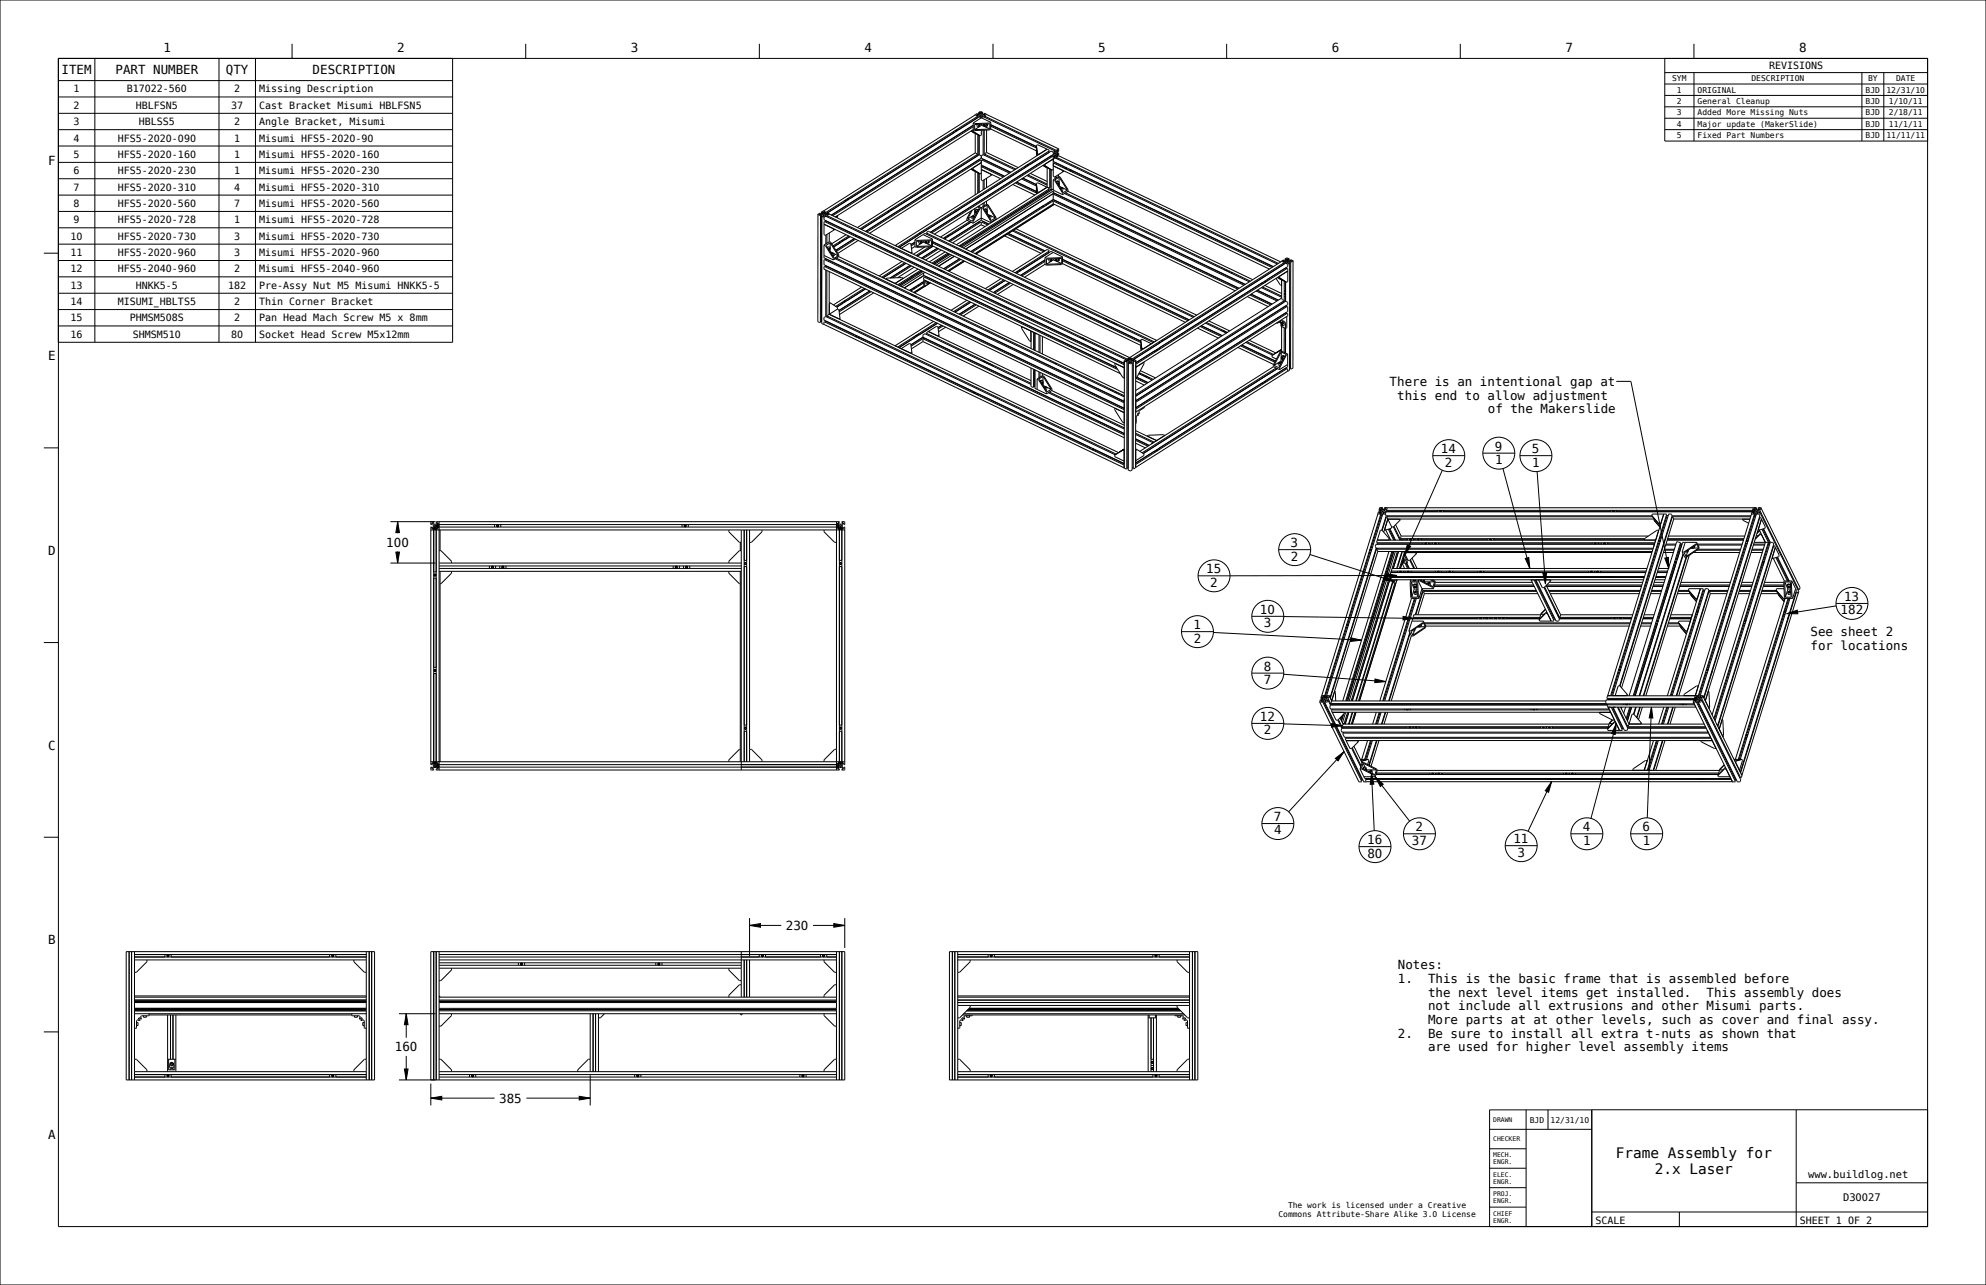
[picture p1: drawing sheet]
<svg xmlns="http://www.w3.org/2000/svg" width="864mm" height="559mm" viewBox="0 0 864 559" stroke-linecap="round" stroke-linejoin="round" font-family="sans-serif">
<defs><g id="words">
<g font-size="6.3">
<text x="702.7" y="503.7">Frame Assembly for</text>
<text x="719.6" y="510.5">2.x Laser</text>
</g>
<g font-size="5.4">
<text x="71.1" y="22.7">1</text>
<text x="172.7" y="22.7">2</text>
<text x="274.3" y="22.7">3</text>
<text x="375.9" y="22.7">4</text>
<text x="477.5" y="22.7">5</text>
<text x="579.1" y="22.7">6</text>
<text x="680.7" y="22.7">7</text>
<text x="782.3" y="22.7">8</text>
<text x="26.8" y="32.2">ITEM</text>
<text x="50.2" y="32.2">PART NUMBER</text>
<text x="98.2" y="32.2">QTY</text>
<text x="136" y="32.2">DESCRIPTION</text>
<text x="20.9" y="72">F</text>
<text x="20.9" y="156.6">E</text>
<text x="604.3" y="167.8">There is an intentional gap at</text>
<text x="607.6" y="173.8">this end to allow adjustment</text>
<text x="647" y="179.7">of the Makerslide</text>
<text x="626.6" y="197.1">14</text>
<text x="650" y="196">9</text>
<text x="666.1" y="197.1">5</text>
<text x="628.3" y="202.9">2</text>
<text x="650.1" y="201.8">1</text>
<text x="666.2" y="202.9">1</text>
<text x="168" y="237.8">100</text>
<text x="561.2" y="238">3</text>
<text x="20.9" y="241.3">D</text>
<text x="561.3" y="243.8">2</text>
<text x="524.5" y="249.3">15</text>
<text x="526.3" y="255.1">2</text>
<text x="801.9" y="261.3">13</text>
<text x="547.9" y="267">10</text>
<text x="800.4" y="267.1">182</text>
<text x="519" y="273.6">1</text>
<text x="549.6" y="272.8">3</text>
<text x="519.1" y="279.4">2</text>
<text x="787.3" y="276.7">See sheet 2</text>
<text x="787.3" y="282.7">for locations</text>
<text x="549.5" y="291.7">8</text>
<text x="549.6" y="297.5">7</text>
<text x="547.9" y="313.5">12</text>
<text x="549.6" y="319.3">2</text>
<text x="20.9" y="325.9">C</text>
<text x="553.9" y="357.1">7</text>
<text x="554" y="362.9">4</text>
<text x="615.5" y="361.5">2</text>
<text x="688.3" y="361.5">4</text>
<text x="714.3" y="361.5">6</text>
<text x="594.5" y="367.1">16</text>
<text x="613.9" y="367.3">37</text>
<text x="658.1" y="366.7">11</text>
<text x="688.4" y="367.3">1</text>
<text x="714.4" y="367.3">1</text>
<text x="594.6" y="372.9">80</text>
<text x="659.8" y="372.5">3</text>
<text x="341.7" y="404.4">230</text>
<text x="20.9" y="410.6">B</text>
<text x="607.9" y="421.5">Notes:</text>
<text x="607.9" y="427.5">1.</text>
<text x="621" y="427.5">This is the basic frame that is assembled before</text>
<text x="621" y="433.4">the next level items get installed.</text>
<text x="742.1" y="433.4">This assembly does</text>
<text x="621" y="439.4">not include all extrusions and other Misumi parts.</text>
<text x="621" y="445.3">More parts at at other levels, such as cover and final assy.</text>
<text x="607.9" y="451.3">2.</text>
<text x="621" y="451.3">Be sure to install all extra t-nuts as shown that</text>
<text x="171.7" y="457.2">160</text>
<text x="621" y="457.2">are used for higher level assembly items</text>
<text x="217.1" y="479.5">385</text>
<text x="20.9" y="495.3">A</text>
</g>
<g font-size="4.5">
<text x="786.3" y="512.2">www.buildlog.net</text>
<text x="801.5" y="522.4">D30027</text>
</g>
<g font-size="4.3">
<text x="769.3" y="30.1">REVISIONS</text>
<text x="32" y="40.2">1</text>
<text x="55.1" y="40.2">B17022-560</text>
<text x="101.8" y="40.2">2</text>
<text x="112.7" y="40.2">Missing Description</text>
<text x="32" y="47.3">2</text>
<text x="59.1" y="47.3">HBLFSN5</text>
<text x="100.5" y="47.3">37</text>
<text x="112.7" y="47.3">Cast Bracket Misumi HBLFSN5</text>
<text x="32" y="54.4">3</text>
<text x="60.4" y="54.4">HBLSS5</text>
<text x="101.8" y="54.4">2</text>
<text x="112.7" y="54.4">Angle Bracket, Misumi</text>
<text x="32" y="61.5">4</text>
<text x="51.2" y="61.5">HFS5-2020-090</text>
<text x="101.8" y="61.5">1</text>
<text x="112.7" y="61.5">Misumi HFS5-2020-90</text>
<text x="32" y="68.6">5</text>
<text x="51.2" y="68.6">HFS5-2020-160</text>
<text x="101.8" y="68.6">1</text>
<text x="112.7" y="68.6">Misumi HFS5-2020-160</text>
<text x="32" y="75.8">6</text>
<text x="51.2" y="75.8">HFS5-2020-230</text>
<text x="101.8" y="75.8">1</text>
<text x="112.7" y="75.8">Misumi HFS5-2020-230</text>
<text x="32" y="82.9">7</text>
<text x="51.2" y="82.9">HFS5-2020-310</text>
<text x="101.8" y="82.9">4</text>
<text x="112.7" y="82.9">Misumi HFS5-2020-310</text>
<text x="32" y="90">8</text>
<text x="51.2" y="90">HFS5-2020-560</text>
<text x="101.8" y="90">7</text>
<text x="112.7" y="90">Misumi HFS5-2020-560</text>
<text x="32" y="97.1">9</text>
<text x="51.2" y="97.1">HFS5-2020-728</text>
<text x="101.8" y="97.1">1</text>
<text x="112.7" y="97.1">Misumi HFS5-2020-728</text>
<text x="30.7" y="104.2">10</text>
<text x="51.2" y="104.2">HFS5-2020-730</text>
<text x="101.8" y="104.2">3</text>
<text x="112.7" y="104.2">Misumi HFS5-2020-730</text>
<text x="30.7" y="111.3">11</text>
<text x="51.2" y="111.3">HFS5-2020-960</text>
<text x="101.8" y="111.3">3</text>
<text x="112.7" y="111.3">Misumi HFS5-2020-960</text>
<text x="30.7" y="118.4">12</text>
<text x="51.2" y="118.4">HFS5-2040-960</text>
<text x="101.8" y="118.4">2</text>
<text x="112.7" y="118.4">Misumi HFS5-2040-960</text>
<text x="30.7" y="125.5">13</text>
<text x="59.1" y="125.5">HNKK5-5</text>
<text x="99.2" y="125.5">182</text>
<text x="112.7" y="125.5">Pre-Assy Nut M5 Misumi HNKK5-5</text>
<text x="30.7" y="132.7">14</text>
<text x="51.2" y="132.7">MISUMI_HBLTS5</text>
<text x="101.8" y="132.7">2</text>
<text x="112.7" y="132.7">Thin Corner Bracket</text>
<text x="30.7" y="139.8">15</text>
<text x="56.4" y="139.8">PHMSM508S</text>
<text x="101.8" y="139.8">2</text>
<text x="112.7" y="139.8">Pan Head Mach Screw M5 x 8mm</text>
<text x="30.7" y="146.9">16</text>
<text x="57.8" y="146.9">SHMSM510</text>
<text x="100.5" y="146.9">80</text>
<text x="112.7" y="146.9">Socket Head Screw M5x12mm</text>
<text x="693.7" y="532.2">SCALE</text>
<text x="782.6" y="532.2">SHEET 1 OF 2</text>
</g>
<g font-size="3.5">
<text x="727.1" y="35.3">SYM</text>
<text x="761.6" y="35.3">DESCRIPTION</text>
<text x="812.3" y="35.3">BY</text>
<text x="824.5" y="35.3">DATE</text>
<text x="729.2" y="40.3">1</text>
<text x="738.2" y="40.3">ORIGINAL</text>
<text x="811.3" y="40.3">BJD</text>
<text x="820.3" y="40.3">12/31/10</text>
<text x="729.2" y="45.2">2</text>
<text x="738.2" y="45.2">General Cleanup</text>
<text x="811.3" y="45.2">BJD</text>
<text x="821.4" y="45.2">1/10/11</text>
<text x="729.2" y="50.2">3</text>
<text x="738.2" y="50.2">Added More Missing Nuts</text>
<text x="811.3" y="50.2">BJD</text>
<text x="821.4" y="50.2">2/18/11</text>
<text x="729.2" y="55.2">4</text>
<text x="738.2" y="55.2">Major update (MakerSlide)</text>
<text x="811.3" y="55.2">BJD</text>
<text x="821.4" y="55.2">11/1/11</text>
<text x="729.2" y="60.1">5</text>
<text x="738.2" y="60.1">Fixed Part Numbers</text>
<text x="811.3" y="60.1">BJD</text>
<text x="820.3" y="60.1">11/11/11</text>
<text x="665.2" y="488.1">BJD</text>
<text x="674.3" y="488.1">12/31/10</text>
<text x="560.1" y="525.2">The work is licensed under a Creative</text>
<text x="555.9" y="529">Commons Attribute-Share Alike 3.0 License</text>
</g>
<g font-size="2.8">
<text x="649.3" y="487.9">DRAWN</text>
<text x="649.3" y="496.3">CHECKER</text>
<text x="649.3" y="503.3">MECH.</text>
<text x="649.3" y="506.3">ENGR.</text>
<text x="649.3" y="511.7">ELEC.</text>
<text x="649.3" y="514.8">ENGR.</text>
<text x="649.3" y="520.2">PROJ.</text>
<text x="649.3" y="523.2">ENGR.</text>
<text x="649.3" y="528.7">CHIEF</text>
<text x="649.3" y="531.7">ENGR.</text>
</g>
</g></defs>
<path d="M172.9 226.9l.8 4.7h-1.6zM172.1 240.1h1.6l-.8 4.8zM325.9 402.4l4.8-.8v1.6zM362.6 401.6l4.7 .8-4.7 .8zM176.6 440.8l.8 4.8h-1.5zM175.9 464.9h1.5l-.8 4.7zM187.3 477.5l4.8-.8v1.6zM251.9 476.7l4.7 .8-4.7 .8z" fill="#000"/>
<g fill="none" stroke="#000" stroke-width=".43">
<path d="M0 0h863.6v558.8h-863.6zM127 19v6.4M228.6 19v6.4M330.2 19v6.4M431.8 19v6.4M533.4 19v6.4M635 19v6.4M736.6 19v6.4M25.4 35.1h171.4M25.4 25.4v508h812.8v-508h-812.8v123.4h171.4v-123.4M41.2 25.4v123.4M95.2 25.4v123.4"/>
<path d="M111.1 25.4v123.4M723.9 25.4v35.9h114.3M723.9 31.6h114.3M723.9 36.5h114.3M736.6 31.6v29.7M809.6 31.6v29.7M819.2 31.6v29.7M25.4 56.4h171.4M25.4 42.2h171.4M25.4 49.3h171.4M414.5 57.3l.6 .3M416.3 56.2l.6 .2"/>
<path d="M422.2 57l1.6 .9M422.7 56.7l.2 .2M422.9 57h.1M422.9 57l3.3 2.1M423.2 53.5v3.7M423.4 57.8h.1M423.4 57.8l2.8 1.3M423.8 57.9h.1M423.8 56.4h.1M423.8 57.6v.3M423.8 54.1v2.3M423.8 54.1h.1"/>
<path d="M423.9 54.1l6.5-.3v2.2M425 54.1v.8M425.5 54.8l.2 .1M425.5 54.6l.2 .3M425.6 54.4l.3 .2M425.8 58.9h.1M425.9 54.6l-.2-.4-.2 .4M425.9 54.6l-.2 .3M426 54v.8l-.6 .3M426.2 59.1h.1M426.7 56.6v2.1l-.5 .4M426.8 54.5l-3 1.9"/>
<path d="M426.8 54.5l3.6 1.5M426.8 54v.5M427.6 54l.3 .6M427.9 54v.7l.7 .3M427.9 54.3l.3-.1 .2 .3M427.9 54.3l.2 .4M427.9 54.3l.2-.2 .4 .5-.4 .1M428.4 54.5l.1 .1M428.4 54.5l-.3 .2M428.7 54.9h.1M428.9 53.9l.1 .9M429.1 53.9v1"/>
<path d="M429.1 54.9h-.4M429.2 53.9l.2 .6-.3 .4M430.4 56l-6.5 .4M430.8 53.2v3l-.5 .3-6.4 .3-.8-.4M430.8 53.2l-.6 .3-6.3 .3-.7-.3M430.8 53.2l-4.1-2-3.5 2.3M723.9 41.5h114.3M723.9 46.5h114.3M723.9 51.4h114.3M723.9 56.4h114.3M25.4 63.5h171.4M25.4 70.6h171.4"/>
<path d="M25.4 77.7h171.4M422.2 73.5l1.6 .9M422.7 73.2l.1 .3M422.9 73.5h.1M422.9 73.5l3.2 2.1M423.1 73h.1M423.2 73v.7M423.4 74.3h.1M423.4 74.3l2.7 1.3M423.8 74.4v.1M423.8 74.5h.1M423.8 74.1v.4"/>
<path d="M425.8 75.4h.1M426.1 75.6h.1M426.6 70.7l-3.4 2.3M426.7 75.3l-.6 .3M426.7 73.6l.1 .1M426.7 72.8l.2-.2 9.3 4.4M426.7 71.8h.1M426.7 68.8h.1M426.7 71.8l10.1 4.8M426.7 68.8l12.9 6.1M426.8 73.7l8.3 4M426.8 73.7l4 2"/>
<path d="M427.4 72.3l-.2 .4M427.4 72.3l9.3 4.4M427.4 72.1v.2M427.4 69.3l-.2 .4M427.4 69.3l12 5.7M427.4 69.1v.2M427.5 67.3l-.7 .5-.1 1M427.5 67.3h.1M427.5 67.3l13.8 6.5M428.5 67.2l-.2 .4M429 66.3l-.8 .8 13.5 6.4M429 66.3h.1"/>
<path d="M429 66.3l13.8 6.6M430.7 76.4h.1M430.8 75.7l-.1 .7M430.9 75.7h-.1M431 76.2l-.3 .2M431.3 75.9l-.3 .3M431.5 76l-.4 .2M439 75.3l-12.1-5.7-.2 .2v8.5l.6 .3 3.4-2.2M441.5 79.5l9.3 4.5M442 79.2l8.7 4.2M442.1 79.1l8.6 4.2M444.2 77.8l6.5 3.1"/>
<path d="M444.7 77.5l6 2.9M444.8 77.4l5.9 2.8M445.8 72.2l.6 .3M446.5 76.3l8.8 4.2M447 76l8.3 4M447.6 71.1l.5 .3M448 75.4l7.3 3.5M450.7 79.8v3M450.7 79.8h.1M450.7 79.8l.4 3.9M450.7 66.3h.1M450.7 65.9h.1"/>
<path d="M450.7 66.3l.2 1.5M450.7 65.9l.2 1.8M450.7 63.7h.1M450.7 63.3v3M450.7 63.3h.1M450.7 63.7l.4 3.4M450.7 63.3l.4 3.5 .6 .3M450.7 65.9l.3 .1M450.7 63.2h.1M450.7 79.8l.5-.3 4.1 1.9M450.7 63.2l.5-.3 4.1 2M451.1 67.1h.1"/>
<path d="M451.2 67.2l.1 .3M451.7 67.1v.1M453.5 71.9l1.6 1M454 71.6l3.4 2.4M454.4 71.4h.1M454.5 71.4v.7M454.7 72.7h.1M454.7 72.7l2.7 1.3M455.1 72.9h.1M455.1 72.5v.4M455.3 64.9v.1M455.3 64.9l-3.6 2.2"/>
<path d="M457.1 73.8h.1M457.4 74h.1M457.9 69.1l.1 .1M458 78.2v4.1M458 78.2l.6 .3 3.4 5.4 .1 .8M458 78.2l2.4-1.5 .5 .3 3.5 5.4v.8l-2.3 1.5M458 73.7l-.6 .3M458 69.2v7.5l.6 .3 3.4-2.2M458 69.2l-3.5 2.2M458.1 72.1l4 2M459.8 79h.1M460.1 79h-.3"/>
<path d="M460.1 78.8l-.6 .5 .3-.3M460.1 78.8l.2 .3M460.1 78.8l-.7 .3M460.2 79.6l.3 .2M460.2 79.6h.1M460.5 77.1l3.6 5.5M460.5 77.1l-1.8 1.1 3.7 5.6 1.7-1.1M460.5 77.1l.1 2.2M460.5 79.8l-.2 .3M460.5 79.8l-.2-.4-.3 .4 .3 .3M460.5 79.2l.1 .6-.4 .5 .2-.2M460.6 79.8l.1 1.2"/>
<path d="M462 74.8h.1M462.1 74.1l-.1 .7M462.2 74.1h-.1M462.4 74.6l-.4 .2M462.4 72.3v.7M462.6 74.3l-.2 .3M462.8 74.4l-.4 .2M464.4 73.3v.6M466.5 74.3v.6M25.4 84.8h171.4M25.4 92h171.4M25.4 99.1h171.4"/>
<path d="M358.3 97.6v4.5l.7 .2 3.4-2.1M358.3 97.6l4.1 1.9M358.4 97.5l-.1 .1M362.4 99.5v.7M362.5 99.5h-.1M362.9 99.7l-.2 .3M363.1 99.7l-.4 .3M364.1 93.8h.1M364.2 93.8l-.1 1M364.2 93.8l-.9 .6M367.6 87l.6 .3M369.4 85.9l.5 .3"/>
<path d="M386.3 91.7l.6 .2M388.1 90.6l.6 .2M420.8 95.2h.1M422.2 91.8l-1.7 3.2-.1 .8 2.7 1.3M422.6 94.8l.8 .4M422.8 91.4l-2 3.8M422.9 94.2v.2M423.3 94.5h.1M423.3 94.5h-.2M423.3 94.1v.4M423.3 94.1l-.4 .1M423.3 94.1l.2 .4h-.4l-.2-.3"/>
<path d="M423.8 93.3l-3 1.9M423.8 93.3l.4 .2M423.8 94.3l-.6-.3-.6 .3M423.9 90.7l-.1 2.6M424.1 91.9l.1 .4M424.1 91.9l.4-.1 .2 .4M424.1 91.5l-.1 .7 .7 .4M424.1 92.3l.5 .5M424.2 91.4h.1M424.3 91.7l-.2 .2M424.4 91.1l.9 .5M424.4 91.1l-.2 .3"/>
<path d="M424.4 91.1l.4-.1 .5 .4M424.4 91.8l.1 .3M424.4 91.3l.8 .4M424.5 92.1l.2 .1M424.5 92.1l-.3 .2M424.7 92.2l-.5 .1M425.1 89.9l.9 .5-3.2 5.8-2-1M425.4 89.7l1.9 .9 3.4 5.4 .1 .8M426.7 94.8l-3.6 2.3M426.7 94.8l4.1 2M426.7 90.3v4.5M428.7 92.1l.3 .1"/>
<path d="M428.8 91.1l-.6 .3M428.8 90.9l.2 .3M428.8 90.9l-.6 .4M428.8 90.9l-.7 .3M428.9 91.7l.3 .2M428.9 91.7l-.2 .2M428.9 91.7h.1M429.1 92.3l-.2 .2M429.2 89.2l3.6 5.6M429.2 89.2l-1.8 1.1 3.6 5.5M429.2 89.2l.1 2.2M429.2 91.9l-.2-.4-.3 .4 .3 .3"/>
<path d="M429.2 91.9l-.2 .3M429.2 91.3l.1 .6-.4 .5M429.3 91.9l.1 1.2M429.4 93.1h-.1M429.4 93.1l3.4 1.7M429.8 93.9l.7-.2 .4 .4M430.4 93.8l.2 .4h-.4M430.4 93.8l-.5 .3 .3 .2M430.4 93.8l.1 .4M430.8 96.8l2.3-1.5v-.7l-3.4-5.4-.6-.4-2.9 1.9-3 5.6-.1 .8M430.9 94.5l-.5 .4M431.1 95.9h.1"/>
<path d="M432.8 94.8l-1.7 1.1M440.4 80.2l9.6 4.6M450.7 82.5l.1 1.8M450.7 80.2h.1M450.7 82.4h.1M450.7 82.4l.3 .2M451.1 83.7h.1M451.1 83.3l.6 .4M451.2 83.8l.1 .2M453.9 89.3v.6M455.3 81.4v.1M455.3 81.4l-39.4 25"/>
<path d="M455.4 81.5h-.1M455.4 81.5h.1M455.4 81.5l.8 .4M455.7 88.2v.6M455.8 88.1v.6M456 82.3l.2 .5M456.2 81.9h.1M456.2 81.9l-39.2 25.1M456.2 82.8h.1M457.6 82.5l-.6-.2-39.4 24.9M457.6 87.2l80.6 38.5M457.6 87v.6"/>
<path d="M457.9 86.8l80.8 38.6M458 86.7l-35.8 22.7M458 86.7l80.8 38.7M458 86.7h.1M458 88.6l79.1 37.8M458 82.3l-39.9 25.2M458 82.3h.1M458 84.4l82.9 39.6M458 83.9l83.4 39.8M458 83.7l83.5 40M458 83.1v3.6M458 82.3l.3 .4"/>
<path d="M458.3 82.7h.1M458.3 82.9l-39.4 24.9M458.3 82.9l3.8 1.8M458.3 82.8v.1M460 80l.3 .1M460.7 81h-.1M460.7 81l3.4 1.7M461.1 81.8l.7-.2 .4 .4M461.3 81.8l.2 .3M461.3 81.8v.2M461.7 81.7l.2 .4h-.4M461.7 81.7l.1 .4"/>
<path d="M461.7 81.7l-.4 .1M462.2 82.4l-.5 .4M462.9 84.1l80.4 38.5M463.3 83.9l80.4 38.4M464.1 82.7h.1M464.4 83.2l80.3 38.4M483.9 93.7l-.4 .3M486 94.7l-.5 .3M486.1 94.7l-.5 .3M488.1 95.7l-.4 .3M19 110.1h6.4M25.4 106.2h171.4"/>
<path d="M25.4 113.3h171.4M358.3 115.1h.1M358.3 113.1v2M358.3 112.1h.1M358.3 111.1l4.1 1.9M358.3 106.6l.7 .3 3.3 5.4 .1 .7M358.3 106.6l2.4-1.5 .5 .3 3.5 5.4v.7l-2.3 1.5M358.3 106.6v4.5M358.3 115.1l130.5 62.4M358.3 112.1l130.5 62.4M358.3 113h.1M358.3 113l130.6 62.2"/>
<path d="M358.3 111.1v1M359 115.6l-.2 .4M359 115.6l129.9 62.1M359 115.5v.1M359 112.6l-.2 .4M359 112.6l129.9 62.1M359 112.4v.2M360.3 108.4l.3 .1M360.4 107.4l-.5 .3M360.5 107.9l.3 .3M360.8 108.2l-.2-.4-.3 .3 .3 .4M360.8 108.2l-.2 .3"/>
<path d="M360.8 107.6l.1 .5-.4 .6M361 109.4l1.1 .6M361 109.4h-.1M361 105.6v3.8M361 105.6l-1.8 1.1 3.5 5.7 1.7-1.1M361 105.6l3.4 5.7M361.4 110.1l.7-.1 .5 .3M361.6 110.2v.2M361.6 110.2l.3 .3M361.7 110l-.3 .1M362 110.1l.1 .4M362 110.1l-.4 .1"/>
<path d="M362 110.1l.2 .4h-.4M362.4 100.2h.1M362.5 110.2l1.9 1.1M362.6 110.8l-.6 .4M362.6 110.6l.1 .2M362.7 100l-.3 .2M362.7 110.8l-.6 .5M362.7 110.8l-.5 .6M363.2 112.5l125.7 60.1M363.6 112.2l125.3 59.9M364.7 111.6l124.2 59.4M365.1 105.1l.6 .3"/>
<path d="M366.9 104l.5 .3M371.3 101.8v.6M373.3 102.7v.7M392 108l3.5-2.2 .6 .3 .5 3.5M392 108v.1M392 108l4 1.9M396 109.9v.1M396.6 109.6h.1M396.6 109.6l-.6 .3M396.6 109.6l-.2 .6M398.1 118.9l.6 .3M398.9 102l.5 .2"/>
<path d="M399.2 117l-9.9 6.3M399.7 104.9l-.1 .8M400.1 105.4l.3 .3 .2-.3M400.2 105.3l.4 .1M400.2 105.2v.1M400.3 117.6l-9.9 6.3M400.6 105.4l-.2-.4-.3 .4M400.6 100.8l.6 .3M400.7 104.8l-.1 .8-.5 .3M400.9 117.8l-10 6.3M401.4 118.1l-9.5 6M401.5 105.3l-3 1.9"/>
<path d="M401.5 105.3l3.6 1.5M401.5 104.8v.5M401.8 119.8l-8.6 5.4M402.2 118.4l-9.9 6.3M402.3 104.8l.2 .6M402.5 104.8l.1 .7 .7 .3M402.6 105.1l.2-.1 .2 .3M402.6 105.1l.1 .4M402.6 105.1l.1-.2 .5 .5M403 105.3l.2 .1M403 105.3l-.3 .2M403.2 105.4l-.5 .1"/>
<path d="M403.6 104.7v.9M403.7 104.7v1M403.7 105.7h-.3M403.9 104.7l.1 .6-.3 .4M405.1 106.8v-2.2l-6.6 .3v2.3M405.1 106.8l-6.6 .4M405.5 104v3l-.5 .3-6.5 .3-.7-.3 .1-3M405.5 104l-.6 .3-6.4 .3-.6-.3M405.5 104l-4.1-2-3.5 2.3M408.5 117.1l-.4 .3M410.6 118.1l-.5 .3M411 109.5l-6.9 4.4"/>
<path d="M411.1 103l.5 .3M412.1 110.1l-6.8 4.3M412.7 110.4l-6.9 4.3M412.8 101.9l.6 .3M413.2 110.6l-6.9 4.3M413.9 111l-6.8 4.3M414.9 111.4l-6.8 4.4 6.9-4.3M417.3 112.5l-6.9 4.4M417.6 106.6l.6 .3M417.8 112.8l-6.9 4.4M417.9 107l-.3 .2M418.8 106.5h.1"/>
<path d="M419 113.4l-6.8 4.3M419.4 113.5l-6.9 4.4M419.4 105.5l.5 .3M419.5 113.6l-6.9 4.3M419.8 109.4l-.4 .3M419.9 108.3l38.1-24.1-38.1 24.1M421.9 110.4l-.5 .3M422.7 109.7l35-22.2 .3 .2v1l-34 21.6M423.2 111.1l-.4 .3M424.3 110.4l34-21.5-33.9 21.6M425.3 112l-.5 .3M442.3 118l.6 .3"/>
<path d="M444.1 116.9l.6 .2M455 114.9h.1M455 112.7v2.2M455 112.7h.1M455.1 112.7l6.6-.4v2.3M456.2 112.6v.9M456.7 113.4l.2 .1M456.8 113l-.1 .2M456.8 113l.4 .2M456.8 112.9v.1M457.2 113.2l-.3-.4-.2 .3 .2 .4M457.2 113.2l-.3 .3"/>
<path d="M457.2 112.6v.7l-.6 .4M458 113l-3 1.9M458 113l3.7 1.6M458 112.6v.4M458.9 112.5l.2 .7M459.1 112.5l.1 .8 .6 .2M459.1 112.9l.3-.2 .2 .4M459.1 112.9l.2 .4M459.1 112.9l.2-.2 .5 .5M459.6 113.1h.2M459.6 113.1l-.3 .2M459.8 113.2l-.5 .1"/>
<path d="M459.9 113.5h.1M460.1 112.5l.1 .8M460.3 112.5v1M460.3 113.5h-.4M460.4 112.5l.2 .6-.3 .4M461.7 114.6l-6.6 .3M462 111.7l-4-1.9-3.6 2.2M462 111.7v3l-.5 .3-6.4 .3-.7-.3v-3M462 111.7l-.6 .3-6.3 .3-.7-.3M531.5 116.4l-.4 .3M533.6 117.4l-.5 .3M533.7 117.5l-.5 .3"/>
<path d="M535.7 118.5l-.4 .2M559.9 117.9h.1M560 117.9v4.5l-.6 .3M560 117.9l-3.6 2.2M25.4 120.4h171.4M25.4 127.5h171.4M25.4 134.6h171.4M360.6 132.1h.1M360.6 132.1v4.6M360.8 131.7h-.2M360.9 131.7h.1M360.9 131.7l.3 .1"/>
<path d="M361.2 131.8h.1M361.2 131.8l-.6 .3M361.2 131.8l2.9 1.9 .1 .7M364.2 134.4l.6 .3 .4 3.5M364.2 134.4l-3.6 2.2 4.1 2M364.7 138.6v.1M365.2 138.6h.1M365.2 138.2l-.5 .4M365.2 138.2v.7M366.1 131.5l.6 .3M367.9 130.4l.6 .3M385.1 121.3v.1"/>
<path d="M385.1 121.3l4.1 1.9M389.2 123.2v.1M389.3 123.3l.8 .4M389.3 123.3h-.1M390.1 123.7h.1M390.2 123.7v.1M391 124.1v.1M391 124.1h.1M391 124.1l.5 .2M391.5 124.3l.1 .1M391.6 124.3h.1M391.6 124.2v.1"/>
<path d="M391.6 124.2h.1M391.9 124.1l-.3 .1M391.9 124.1l.3 .4M391.9 124.5l.4 .2M391.9 124.5v.1M392.3 124.6h.1M392.3 124.6v.1M392.8 121v.1M392.8 121l-.7-.3-6.4 .2-.6 .4M392.8 121l-3.6 2.2M396 127.7l-.4 .3M396.4 120.1l.5 .2"/>
<path d="M396.6 125.6v.6M398.1 128.7l-.5 .3M398.3 124.5v.6M398.5 124.4v.7M400.2 123.3v.6M401.4 122.6v.6M401.7 124.3l-4.4 2.9M401.7 123l-5.6 3.6M401.7 122.4l-6.2 3.9M401.7 121.7v2.6M402 124.5l-4.4 2.8M402.7 122.3v.8"/>
<path d="M403.1 123.3l.7-.5v.7M403.2 123l.2 .1M403.2 122.7l.2 .4M403.3 122.6l-.1 .1M403.3 122.6l.4 .2M403.3 122.6l-.1 .2M403.7 122.8l-.3 .3M403.7 122.7v.1M403.9 122.8l.1 .1M404 122.9l-.2 .1M404 122.9h.1M404.1 122.9l.1 .1"/>
<path d="M404.3 123l-.5 .4M404.4 123l-2.3-1v2.5l-.4-.2M404.6 123l-6.9 4.4M422.8 126.4v.7M424.8 127.4v.6M480.2 138.3l-.4 .3M482.3 139.3l-.5 .3M483.6 139.9l-.4 .3M483.9 120.8l-.5 .2M485.9 121.7l-.4 .3M486.1 121.8l-.5 .3M488.1 122.8l-.4 .3"/>
<path d="M531.3 131.4l.6 .3M533.1 130.3l.6 .2M542.4 129l9.1 4.3M543.5 128.3l9.1 4.3M544 128l9.1 4.3M544.1 127.9l9.1 4.3M546.2 126.5l9.1 4.4M546.7 126.2l9.1 4.4M546.8 126.2l9.1 4.3M548.5 125.1l8.8 4.2M549 124.8l8.3 4M549.3 122.7v.6"/>
<path d="M550 124.1l7.3 3.5M551 121.6v.6M554.9 121l1.7 2.8 .7 .3M555.5 120.7l1.5 .9M555.9 120.4l3.5 2.3M556.4 120.1h.1M556.4 120.1l.1 .7M556.7 121.4h.1M556.7 121.4l2.7 1.3M557.1 121.6h.1M557.1 121.3v.3M557.3 121.7v2.4"/>
<path d="M557.3 124.1h.1M557.6 139.3l-2.1 1.2M557.6 139.3h.1M557.6 130.2l-.4-.5-63.4 40.1M557.6 130.2l.6 .7-64.4 40.8M557.6 130.2h.1M557.6 139.3l.2 .2-.2 .9M557.9 131.1l.3 .4M558.2 131.5h.1M558.4 128.9l.6 .3M558.4 126.6l.6 .3M559 131l-65.2 41.3"/>
<path d="M559 131h.1M559 131l.9 .5 .1 1-66.2 41.9M559.1 122.6h.1M559.1 136l.3 .4M559.1 133l.3 .4M559.4 122.7h.1M559.5 137.6v4.8l-.5 .4M559.9 133.4l-66.1 41.6M560 133.4h.1M559.9 135.5l-66.1 41.9M559.9 135.5h.1M560 133.4v2"/>
<path d="M25.4 141.7h171.4M371.2 145.4v.6M373.3 146.3v.7M391.9 151.6v.1M391.9 151.6l3.5-2.2 .7 .3 .4 3.5M391.9 151.6l4.1 1.9M396 153.5v.1M396.5 153.2h.1M396.5 153.5v.1M396.5 153.2l-.5 .3M396.5 153.2v.7M397.4 146.5l.6 .2"/>
<path d="M399.2 145.3l.5 .3M403.7 144.1v.1M403.7 144.1l3.5-2.2 .7 .3 .4 3.5M403.7 144.1l4.1 2M407.8 146.1v.1M408.3 146.1h.1M408.3 145.7h.1M408.3 145.7l-.5 .4M408.3 145.7v.7M427.3 156.6l-.5 .3M429.3 157.6l-.4 .3M429.5 157.6l-.5 .3"/>
<path d="M431.5 158.6l-.5 .3M444.2 142v.8l3.4 5.3M444.2 142l4.1 2M444.3 142h-.1M447.6 148.1h.1M447.7 148.2l.6 .3M448.3 144v4.5M448.3 148.4v.1M448.4 143.9l-.1 .1M457.2 156.9l-.4 .3M459.2 157.9l-.4 .3M470.1 146.6l-.4 .3"/>
<path d="M472.2 147.5l-.5 .3M474.3 151v.7M476.4 152v.7M484.8 158v.7l3.4 5.4 .6 .3M484.8 158l4 1.9M484.8 157.9v.1M485.7 140.9l-.5 .3M488.8 159.9v4.5M488.9 159.9h-.1M493.9 159.7h.1M493.9 159.7v4.5M496 150.9h.1"/>
<path d="M496 150.5v.4M496 150.5h.1M496 150.5l.2 1.8M496 148.3h.1M496 147.9v.4M496 147.9h.1M496 147.9l.5 3.8M496.1 147.8l.5-.3 4 2M496.2 150.4h.1M496.2 150.4h-.1M496.2 149.4v1M496.5 151.4l.6 .3"/>
<path d="M496.5 151.8h.1M496.5 151.8v.4M497.1 151.7v.1M497.4 157.5h.1M497.5 157.5l-.1 .7-2.9 5.7-.6 .3M497.5 157.5l-3.6 2.2M500.6 149.5h.1M500.6 149.5l-3.5 2.2M502.3 152.4v.7M504.1 151.3v.6M504.1 148.6l.6 .3M505.9 147.5l.6 .3"/>
<path d="M531.5 143.5l-.5 .3M533.5 144.5l-.4 .3M533.7 144.5l-.5 .3M553.2 154.5l-.1 .7 1.9 1M553.2 154.5h.1M553.5 154.4l-.3 .1M555.1 140.4l.4 .2M555.4 140.2l.1 .4M555.5 140.5h.1M555.5 153l-.3 .3M555.5 153h.1M555.8 158.5l.8 .3"/>
<path d="M556.1 157.8v.3M556.4 140l.7 .6M556.5 158.1l.1 .1M556.5 158.1l-.2 .1M556.5 157.8l.3 .3-.4 .1-.3-.4M556.5 157.8h-.4M556.5 157.8v.3M557 157l-3 1.9M557 157l.5 .2M557.1 140.2v1.7l1.9 .9M557.1 158l-.7-.3-.6 .3M557.2 153.1l2 1-3.1 5.8-2.1-1"/>
<path d="M557.2 153.1l-.2 3.9M557.2 153.1l-3.2 5.8M557.3 141l.2-.1 .2 .3M557.3 141l.1 .4M557.3 141h.4l.2 .3M557.3 140.6v.8l.7 .3M557.3 152.6l-.6 .5-3 5.7v.6l2.7 1.3M557.3 152.2l-.7 .2 3.3 1.6M557.3 151.9l-4.1 2.6M557.3 155.6l.3-.2 .2 .4M557.3 155.6l.2 .4M557.3 155.6l.2-.2 .4 .5"/>
<path d="M557.3 155.2v.7l.7 .4M557.3 156l.5 .5M557.4 155.1h.1M557.6 140.4h.1M557.6 154.8l-.2 .3M557.6 154.8l.5-.1 .5 .4M557.6 154.8l.9 .4M557.6 140.4l.7-.8-.3 1M557.6 140.4l-1.1-.5 1.5 .8M557.7 155l.7 .4M557.7 141.2l.2 .1M557.7 141.2l-.3 .2"/>
<path d="M557.8 155.8l.1 .1M557.8 155.8l-.3 .2M557.9 141.3l-.5 .1M557.9 155.9l-.4 .1M558 140.7h.1M558.2 140.6l.1 .9M558.7 140h.1M558.7 140l-.7 .7M558.7 140l.3 .2v2.6M559.9 154l-.5 .4-3 5.6v.7M559.9 154v4.5l-3.5 2.2M422.8 170v.6"/>
<path d="M424.8 171v.6M451 164.8l.5 .3M451 164.8l2.3-1.5 .6 .3 3.5 5.4v.8l-2.3 1.5M451 164.8v4.5l4.1 2M451.6 165.2h.1M451.6 165.2l3.4 5.4 .1 .7M452.8 165.7l-.3 .2M452.8 165.7h.1M453 166.6l.2 .1M453 166.4l.2 .3M453.1 165.6l-.3 .1M453.1 165.4l-.6 .4"/>
<path d="M453.1 165.4l.2 .3M453.1 165.4l-.7 .3M453.1 166.3l.4 .1M453.1 166.2v.1M453.4 166.8l-.2 .2M453.5 163.7l3.6 5.5M453.5 163.7l-1.8 1.1 3.6 5.6 1.8-1.1M453.5 163.7l.1 2.2M453.5 166.4l-.3-.3-.2 .3M453.5 166.4l-.3 .3M453.5 165.8l.1 .6-.4 .6M453.6 166.4v1.2"/>
<path d="M453.6 167.6l3.5 1.7M453.6 167.6v.1M454.1 168.4h.1M454.1 168.3l.7-.1 .4 .4M454.3 168.4l.2 .4M454.3 168.4v.3M454.7 168.3l.2 .4h-.4M454.7 168.3l-.4 .1M454.7 168.3v.4M455.2 169.1l-.5 .3M457.1 169.3h.1M469 176.6l-.4 .2"/>
<path d="M471.1 177.5l-.5 .3M471.7 177.9l-.4 .2M473.8 178.8l-.5 .3M474.9 179.4l-.5 .2M483.1 169.3l-.5 .3M484.7 177.5l.1 .8 3.4 5.3 .6 .4M484.7 177.5l4.1 2M484.8 177.5h-.1M485.1 170.3l-.4 .3M485.8 170.6l-.4 .3M487.9 171.6l-.5 .3M488.8 179.5v4.5"/>
<path d="M488.8 179.3h.1M488.8 177.5h.1M488.8 174.5h.1M488.9 178.4l-.1 .9M488.9 175.4l-.1 2.1M488.9 179.4h.1M488.9 179.4l-.1 .1M488.9 178.4h.1M488.9 178.2l-130.4-62.3-.2 .2v.9l130.6 62.4M488.9 177.5h.1M488.9 175.4h.1M488.9 174.5h.1"/>
<path d="M488.9 173.4l-.1 1.1M488.9 164.4h-.1M493.8 179.2h.1M493.8 178.2h.1M493.8 178l65.9-41.7 .2 .1v1l-66 41.8M493.8 177.3h.1M493.8 175.2h.1M493.8 174.3h.1M493.8 173.2l.1 1.1M493.8 164.2h.1M493.9 178.2v1M493.9 177.3h.1"/>
<path d="M493.9 174.3h.1M493.9 175.3h.1M493.9 175.3v2M494.8 179.8l.4 .1M495.2 179.9h.1M495.2 179.9l-.2-.3-.3 .3v.4h.2M495.2 179.2l.1 .1M495.3 179.3h.1M495.3 179.3l.1 .5M495.4 179.9h-.2M495.4 179.8h.1M496.9 162.8l-.4 .3"/>
<path d="M497.6 163.1l-.5 .3M497.6 176.8l-.1 .5-2 1.3-.3 .6M499.6 164.1l-.4 .3M549.2 166.3v.6M551 165.2v.6M19 194.8h6.4M474.3 194.6v.7M476.3 195.6v.7M476.9 180.3l-.4 .3M477 180.4l-.4 .3M479.1 181.4l-.5 .3M484.8 197.9l-.1 .7 4.1 1.9"/>
<path d="M484.8 197.9h.1M485.1 197.7l-.3 .2M486.8 196.6h.1M487.1 196.4l-.3 .2M487.1 196.4h.1M488.8 196v4.5M488.9 196h-.1M488.9 195.5l-.7 .2 .6 .3M488.9 195.3l-4.1 2.6M488.9 183.9l-.1 .1M493.8 195.8h.1M493.8 195.4l.6 .1"/>
<path d="M493.9 195.8v4.5M494.4 195.5l-.5 .3M494.4 195.5h.1M494.5 195.5l2.9 1.9v.7l-3.5 2.2M494.5 180.7h.1M494.5 180.7l-.4 .6v2.5l-.3 .3M494.7 180.1l.3 .2M494.9 180.3h.1M495 180.3h.1M495 180.3v.3l-.4 .1M498.9 189.6v.1M498.9 189.6l4.1 2"/>
<path d="M502.3 196v.7M503 191.6h.1M504 194.9v.6M506.5 189.3v.1M506.5 189.3l-.7-.3-6.3 .3-.6 .3M506.5 189.3l-3.5 2.3M488.9 200.5h-.1M493.8 200.3h.1M169.7 226.9h19.6M172.9 226.9l.8 4.7h-1.6zM172.9 226.9v5M172.9 239.8v5.1"/>
<path d="M188.6 230.4v.1M188.6 230.3l.4 .2M188.6 230.1h1.1M189.7 230.3l-.5 .2M189.7 230.4v.1M190.6 228.1v1.1M190.8 228.1l.1 .5M190.9 229.2h.1M190.9 228.1h.1M190.9 239.5h.9l4.5 4.5v.9h-5.4zM190.9 228.7l-.1 .5M191.4 230.5v9"/>
<path d="M215.1 228.1v1.1M217.8 228.1v1.1M296.6 228.1v1.1M299.3 228.1v1.1M316.9 230.5h5.4v5.4l-.8-.1-4.5-4.5zM321.5 239.5h.8v5.4h-5.4l.1-.9zM321.9 235.9v3.6M331.3 230.5v.8l-4.5 4.5-.9 .1M358.3 230.5l.1 .8 4.5 4.5 .8 .1M363.7 229.2h.1M363.7 228.7l.2 .5M363.7 228.1h.1"/>
<path d="M363.9 228.1l-.2 .5M364.1 228.1v1.1M365 230.3l.4 .2M365 230.4v.1M365 230.1h1.1M366.1 230.3l-.5 .2M366.1 230.4v.1M595.9 238.1h.9M598.9 234.8l.1 .1M598.9 234.8h5M602.1 230.5h.1M602.1 230.5h.4"/>
<path d="M602.1 230h.1M602.2 230l.2 .5M602.5 230.5h.1M603.5 225.7l-1.3 4.3M603.9 234.8v.1M604 239.8l-20.1 65M604.1 234.2h.1M604.1 234.2l-3.1-3.6h-.8l-1.3 4.2M604.1 234.2l-.2 .6M604.1 234.2l.1 .3M604.2 234.5h.1M604.2 234.5l.1 .4"/>
<path d="M605.2 229.1l-.3 .7-2.4 .7M605.3 239.8l-20.1 65M605.6 239.8l-20.1 65M606.1 239.8l-20.1 65M606.8 239.8l-20.1 65M607.6 239.8l-20.1 65M608.1 239.8l-2.2 7.4M608.5 225.8l.2 .5M608.5 225.8h-5l1.7 3.3M608.5 225.7v.1M608.7 226.3l-2.8 2.8h-.7M608.7 226.3h.1"/>
<path d="M608.8 225.7v.2M608.8 225.9h.1M608.8 225.9l-.1 .4M609.3 233.2l-.2 1h106.1M609.3 233.1v.1M609.3 234.2v.5M609.3 234.7h2.8M609.3 234.7v.2M609.6 239.8l-2.3 7.4M609.8 239.8l-2.2 7.4M610.4 239.8l.2 .5h5M612.2 234.2l-.2 .7"/>
<path d="M613.4 234.7h.3M614.7 234.2l-.2 .7M614.7 234.7h.7M615.5 234.2l-.2 .7M616.7 234.7h.3M618 234.2l-.2 .7M618 234.7h28.9M618.9 236l-.2 .7M621.4 236l-.2 .7M623 236l-.2 .7M625.3 221.9l-.2 .7M625.5 236l-.2 .7"/>
<path d="M627.8 221.9l-.2 .7M647.1 234.2l-.2 .7M648.2 234.7h.4M649.6 234.2l-.2 .7M649.6 234.7h65.4M692.5 236l-.2 .7M695 236l-.2 .7M696.6 236l-.2 .7M699.1 236l-.2 .7M700.4 221.9l-.2 .7M702.9 221.9l-.2 .7M715 234.8v.1"/>
<path d="M715 234.8h5M715.2 234.2l-.2 .6M716.8 233.1h-107.5M718.3 224.2h.1M718.3 224.2l3.1 3.5 .7 .1M718.3 224.2l.1 .3M718.4 224.5h.1M718.4 224.5l3.5 4.3M718.8 224.9l.5 1.1M719.3 226.2h.1M719.3 226.2l2.5 2.9M719.3 226.2l2.5 3"/>
<path d="M719.3 226l-.1 .1M719.3 226h.4M720 234.8v.1M720.9 236.2h.8M721.3 230.6l-1.3 4.2M721.3 230.6h-.8l-5.3 3.6M721.3 230.6v.1M721.5 234.1h.8M722.1 227.8l.1 .1M723.4 223.5l-1.3 4.3M723.4 223.5l.1 .1M723.4 223.5h-4.9l-.2 .6"/>
<path d="M723.6 239.3h4.4M723.7 238.9h4.4M724.3 237h4.4M724.4 236.6h4.4M725 234.9h33.1M725 234.7h33.2M725.2 234.2h33.1M725.5 233.1h33.2M729 235.8l-20.6 66.8M729 235.8h.1M729.1 235.7l.2-.2 .5 .3M729.8 235.8h.1"/>
<path d="M729.9 235.8l.8 .3-20.5 66.5M730.7 236.4l.3 .1M731 236.5l-2.2 7M731 236.5h.4M731.4 236.5h.1M732.8 235.9h-1.2l-20.6 66.7M732.8 235.9l-1.3 4.2M732.8 235.9h5M733.1 239.9l.2 .2M733.7 239.4l.3 .4M733.8 239.8h.2M733.9 239.4h.1"/>
<path d="M734 239.3v.1M734 239.4v.4M734.1 239.2l-.9 2.8M735.5 238.2l.6 .3 .5-.2M735.7 238.1l.2 .2M735.7 238.4h-.4M735.9 238.3h.4M736 237.9v.1M736 238l-.1 .3M736 238h.2M736.1 237.9l.2 .4M736.4 238.1l-.1 .2"/>
<path d="M736.6 237.5l.1 .3M736.7 237.4l.2 .4M736.8 237.4l.1 .4M736.9 237.8l-.3 .3M737.8 235.9l-.3 .6-5.2 3.5-.8 .1M737.8 235.9l1.1 2.2-.2 .6-5.3 3.6h-.8l-1.1-2.2M737.9 239.3h18.9M738.1 236.6h19.5M738.3 237h19.2M738.5 238.9h18.4M738.6 238.3l-5.4 3.7M738.6 238.3l-.8-1.7-5.4 3.7"/>
<path d="M738.6 238.3h-2.1M757.7 225.8l.3 .5 2.4 1.2M757.7 225.8h3.2M757.7 225.7v.1M759 236.2h.8M759.6 234.1h.9M761.2 237.6h.2M761.3 237.2l.1 .3M761.8 239.3h4.8M761.9 238.9h4.8M761.9 235.1l.2 .3M762.4 237h4.9"/>
<path d="M762.6 236.6h4.8M762.8 235.9h4.8M764.5 230.5h.4M764.5 233h-.8M764.6 230h.1M764.7 230l.2 .5M764.9 230.5h.1M765.1 230.6l-1 1.1M765.2 230.8l-1.2 1.2M765.3 232.2l-2 2M765.3 232.2h.1M765.5 231.5l-.2 .7"/>
<path d="M765.9 225.8h.1M766 232.5l1.6 3.4M766 232.5h-.8l-2 2M766 225.8l-1.3 4.2M766 225.8l1.6 3.3-.2 .7-2.5 .7M766 232.4v.1M767.6 235.8l.1 .1M767.6 235.8v.1M767.6 235.8h.1M772 238.1h.1M772 238.1l-1.3 4.2M772 238.1l1.7 3.3-.2 .7-2.5 .7"/>
<path d="M169.7 244.9h19.6M172.1 240.1h1.6l-.8 4.8zM188.6 251.4h1.1M188.6 248.7h1.1M191.4 248.5v82.8M196.3 248.5v.8l-4.5 4.5-.4 .1M212.8 246.1v1.1M215.5 246.1v1.1M217.3 246.1v1.1M220 246.1v1.1M292.7 246.1v1.1M295.4 246.1v1.1"/>
<path d="M297.2 246.1v1.1M299.9 246.1v1.1M316.9 248.5l.1 .8 4.5 4.5 .4 .1M321.9 248.5v82.8M323.6 246.4h1.1M323.6 243.7h1.1M365 246.4h1.1M365 243.7h1.1M595.3 240.2h.8M604.8 250.7l-16.8 54.1M605.5 252.1l.9 1.9M605.5 253.5h.1"/>
<path d="M605.5 253l.2 .3M605.7 252.5l-16.2 52.3M605.8 252.8l-16 52M606 252.1l.9 1.9h-.5M606.4 254l-15.7 50.8M606.5 252.1l.2 .4M606.8 254l-15.7 50.8M607.1 252.1l.3 .1M607.2 252.2h.2M607.2 252.5l.3-.4-16.3 52.7M607.4 252.1v.1M607.8 248.3l-.2 .7"/>
<path d="M608 245.1l.1 .3M609.7 244.9h2.1M609.8 244.5h.1M609.9 244.1l.1 .1M610 244.2h.2M610 244.2l-.1 .3M610 243.8l.1 .3M610.1 244.1l.2 .4h-.4M610.1 244.1h.1M610.1 243.4l.1 .3M610.1 244.1h-.2M610.2 244h.3"/>
<path d="M610.2 243.8h.1M610.2 243.8v.3M610.3 243l.2 1M610.3 248.3l-.2 .7M610.5 244h.1M610.6 243.7l.1 .3M610.6 240.3h.1M610.6 244.5l-.8 .1M610.6 240.3h107.7M610.7 240.3l-2.2 6.9M610.7 241.5l1.3 2.7-.2 .7M610.8 242.9l-.3 1.1"/>
<path d="M610.8 242.9h.1M610.9 243l.9 1.9M611 240.3l.1 .1M611 240.3l-2.1 6.9M611.1 240.4h.1M611.2 248.3l-.2 .7M613.6 248.3l-.2 .7M613.6 253.1h2.5l.3 6.6h-2.5M613.6 253.1l.3 6.6M613.6 253.1l1.4 3M614.7 254.4l.6-.3 .8 .4M614.7 254.4l.1 .4"/>
<path d="M614.7 254.9l.6 .5 .6-.1M614.9 254.5l.7-.2 .5 .5M615 255.3l.3 .2M615 256.1l-1.1 3.6M615 256.1h1.2M615.2 257.9h.1M615.2 254.9l.2 .1M615.3 257.4l.5 .2M615.3 257.4l-.1 .5M615.3 257.4l.2 .2M615.4 255l-.1 .3M615.4 254.9l.2 .4h-.3"/>
<path d="M615.5 257.6l-.3 .3M615.5 257.6h.3M615.5 255l-.5-.1 .3 .4M615.6 240.3l.2 .5M615.6 240.3h.1M615.7 255.5h.5M615.8 257.6l-.6 .3M615.8 240.8h.1M615.8 240.8l-2.8 2.9h-.7l-1.4-2.8M615.9 240.3l.1 .1M616 240.5h.1M616 240.5l-.2 .3"/>
<path d="M616 257.4l-.8-.2-.3 .7M616.1 254.3l-.9-.3-.5 .4M616.2 257.2h-.1M616.2 257.7v.3M616.2 258l-.5 .5-.6-.2M616.2 258h.1M616.7 252.6l1.6 3.4M616.8 252.1l-.3 1.2 .5 6.9M617.4 252.1l5.7 3M618.1 252.1v.4M618.3 252.1l-.1 .5M618.3 256l-1.3 4.2"/>
<path d="M618.3 256h5M618.4 252.1l-.1 .6M619 252.4h.3M619 252.8h.2M619.3 252.4l-.1 .4M619.3 252.4l-.3-.1 .2 .5M619.3 252.1v.8M619.3 253l-.1 .1M619.3 252.9v.1M619.3 252.6l.3 .4M619.6 253l-.1 .3M619.6 253h4.2"/>
<path d="M621.1 254h.1M621.2 253.4l.5 .3M621.2 253.4l-.1 .6M621.2 253.4l.1 .3M621.3 253.7l-.2 .3M621.3 253.7h.4M621.7 253.7l-.7 .3M621.9 253.4l-.7-.1-.5 .6M622 252.1l1.8 .9M622.1 253.8v.2M622.1 254.1l-.3 .3M622.1 254v.1"/>
<path d="M622.8 252.1l1.1 .6 .3 .5-.9 2.8M623.2 255.1h.1M623.3 256l-.3-.5-5.5-2.8-4.1-.1 .1 7.2 .2 .4h3.3M623.8 253h.1M623.8 253l-.6 2.1M624.2 248.3l-.2 .7M626.7 248.3l-.2 .7M629.2 248.3l-.2 .7M631.7 248.3l-.2 .7M642.7 248.3l-.2 .7M645.2 248.3l-.2 .7M669 252.2h5"/>
<path d="M669 252.2l1.7 3.3h.7l2.8-2.8M669 252.1v.1M674 252.2l.2 .5M674 252.1v.1M674.2 252.7h.1M674.3 252.3h.1M674.4 252.1l-.2 .6M690.9 248.3l-.2 .7M693.4 248.3l-.2 .7M693.5 248.3l-.1 .7M696 250.7l.2 .4M696 248.3l-.2 .7"/>
<path d="M698.4 250.7l.2 .4M698.6 250.7l.2 .4M698.8 251.1h.1M701.1 250.7l.2 .4M701.4 251.1h.1M723.3 240.3h4.4M727.8 245.6h.8M728.1 245.8l-7.1 23.1M728.5 243.5h.8M731.9 240.8l-19.1 61.8M731.9 241.1h.1M732 241.1l-19 61.5"/>
<path d="M732.4 240.4l.8 1.6M732.4 240.4h.1M733.2 242.3l-18.6 60.3M733.4 242.2l-18.6 60.4M734.2 256.6h.1M734.2 256.6l1.1 2.3 2.4 2.7M734.2 256.7l3.1 3.5h.8M734.3 256.9h.1M734.4 256.9h.1M734.4 256.9l3.5 4.1M734.6 241.5l-18.9 61.1M735.2 258.6h.1"/>
<path d="M735.2 258.6h.6M735.2 258.6l2.5 2.9M736.4 240.3h20.1M739.4 256v.1M739.4 256h-5l-.2 .6M739.4 256l-1.3 4.2M761.4 240.3h4.9M765.9 245.6h.9M766.6 243.5h.8M770.5 242.8h.5M770.6 242.3h.1M770.7 242.3l.3 .5"/>
<path d="M771 242.8h.1M772.3 256.6h.1M772.3 256.6l1.1 2.3 2.4 2.7M772.4 256.7l3 3.5h4.1M772.5 256.9h.1M772.5 256.9l3.5 4.1M773.3 258.6h.1M773.3 258.6h.6M773.3 258.6l2.5 2.9M775.8 256h-3.3l-.2 .6M776.1 253.1h2.5l.2 6.6h-2.4M776.1 253.1l1.4 3"/>
<path d="M776.1 253.1l.3 6.6M777.2 254.4l.6-.3 .8 .4M777.2 254.4l.1 .4M777.2 254.9l.5 .5 .7-.1M777.4 254.5l.7-.2 .5 .5M777.4 255.3l.4 .2M777.5 256.1l-1.1 3.6M777.5 256.1h1.2M777.5 257.6l.2 .3M777.7 257.9h.1M777.7 254.9v.4M777.8 257.4l.5 .2"/>
<path d="M777.8 257.4l-.3 .2M777.8 257.4l.2 .2M777.9 254.9l.2 .4h-.4M778 257.6l-.3 .3M778 257.6h.3M778 255l-.5-.1 .2 .4M778.2 255.5h.4M778.3 257.6l-.3 .3-.5-.3M778.5 257.4l-.8-.2-.3 .7M778.6 254.3l-.9-.3-.5 .4M778.7 257.2h-.1M778.7 257.7v.3"/>
<path d="M778.7 258l-.6 .5-.6-.2M778.7 258h.1M779.2 252.6h-3.4l.1 7 .3 .7M779.2 252.6l.1 7 .2 .6M779.2 252.6l1.6 3.4-1.3 4.2M19 279.4h6.4M585.2 272.7h.9M585.9 270.6h.8M613.1 275.3h.1M613.6 274.6h.1M613.6 274.6l.8 1.7M614.3 274.1l.2 .3"/>
<path d="M614.9 273.7l.3 .3M615 274.4l-.6 1.9M615 274h.2M615 273.6h.2M615.2 273.5v.1M615.2 273.6v.4M615.3 273.4l-.3 1M616.7 272.5l.6 .2 .5-.2M616.8 272.4l.3 .2M616.9 272.6h-.4M617.1 272.2h.1M617.2 272.2h.2"/>
<path d="M617.2 272.2l-.1 .4M617.2 272.1l.3 .5h-.4M617.8 271.7l.1 .4M617.9 271.7l.2 .4M618 271.6l.1 .5M618.1 272.1l-.3 .2M618.9 270.1l1.1 2.2-.2 .7-5.2 3.5-.8 .1-1.1-2.3M618.9 270.1h-4.9l-1.3 4.2M618.9 270.1l-.2 .7-5.2 3.5h-.8M619.8 272.5l-5.4 3.8M619.8 272.5l-.9-1.7-5.3 3.8M619.8 272.5l-2.1 .1"/>
<path d="M642.8 268.5l-.2 .6M645.2 268.5l-.2 .6M645.4 268.5l-.2 .6M647.9 268.5l-.2 .6M649.2 268.5l-.2 .6M651.7 268.5l-.2 .6M652.5 268.5l-.2 .6M655 268.5l-.2 .6M669.3 269.6h.1M669.3 269.6l.2 .5h5M669.4 269.2h.1M670 267.1h1.5"/>
<path d="M670 267.1h.1M670.2 266.8l-.9 2.8M670.2 266.8h.1M672 264.9l-1.8 1.8M672.1 265l-2 2.1M672.4 266.4l-3 2.8M672.4 266.3h.1M672.5 266.1l-.1 .2M672.6 266l-.2 .4M672.8 266.7l-.7 .1-2.8 2.8M672.8 266.7l1.7 3.4M672.9 266.6l-.1 .1"/>
<path d="M674.5 270v.1M676.2 264.7h.1M676.4 264.9l-.1 .5M677.2 266.6l-.1 .4M678 268.3l-.1 .4M700.8 268.5l-.2 .6M703.3 268.5l-.2 .6M703.4 268.5l-.2 .6M705.9 268.5l-.2 .6M720 271h.8M720.3 271.2l-9.7 31.4M720.6 268.9h.9"/>
<path d="M729.9 270.7h.1M729.9 270.7l1.1 2.3M729.9 270.8l3 3.5h.8M730 271h.1M730 271l3.5 4.1M730.8 272.7h.1M730.8 272.7l2.5 3-2.3-2.7M731 273h.1M731.4 272.7h-.6M733.7 274.3v.1M735 270.1h-5l-.1 .6M735 270.1l-1.3 4.2"/>
<path d="M735 270.1v.1M737.3 267h.8M737.9 264.9h.9M738.1 260.2v.1M758.1 271h.8M758.7 268.9h.9M775.4 267h.9M776.1 264.9h.8M777.2 270.1h.1M777.2 269.6l.1 .3M777.8 267.5l.2 .3M188.6 292.9h1.1"/>
<path d="M188.6 290.2h1.1M703.5 292.4h.8M704.2 290.3h.8M738.5 298.3l-1.3 4.2M738.5 298.3h-.8l-5.3 3.5-.2 .7M738.5 298.3v.1M741.6 292.4h.9M742.3 290.3h.8M743.9 293.8h.1M743.9 293.3l.2 .3M744.6 291.2l.1 .3M323.6 318h1.1"/>
<path d="M323.6 315.3h1.1M365 318h1.1M365 315.3h1.1M579 304.7h.1M579.1 304.7v.1M579.3 309.8l1.7 3.4 .8-.1 2.7-2.8M579.3 309.8h5M579.4 309.7l-.1 .1M580.3 300.5h.1M580.4 300.5l-1.3 4.2M580.4 300.5l.4 4.3M583 311.9l-.2 .5"/>
<path d="M583.5 316.7l-.3 .9 .3 .8M583.5 316.7h.1M583.5 316.7h115.6M583.5 311.4l-.5 1.5M583.6 318.4h.1M583.6 318.4h159.1M583.8 315.8h.1M583.8 315.8l115.5 .2M583.8 314.5l.6 .3M584 315l-.2 .8M584 314.9v.1M584.1 316v.5"/>
<path d="M584.1 316.5l-.1 .2M584.1 316.5h27.7M584.1 310.7l-.8 2.7M584.2 318.4v.4M584.2 310.7l-.9 2.8M584.3 309.8l.2 .5M584.3 309.7v.1M584.4 314.8l-.3 .1M584.5 310.3h.1M584.6 309.7v.2M584.6 310h.1M584.6 310l-.1 .3"/>
<path d="M584.9 314.9l1.6-5.2-1.6 5.2M585.2 309.7l-1.5 4.6M586 309.7l-1.6 5.1M586.8 313.7l.1 .3M588 309.7l-1.6 5.2M588.2 309.7l-1.6 5.2M589.2 309.7l-1.6 5.2M589.7 309.7l-1.7 5.2M610.6 308.3l.2 .4M612 316l-.2 .7M613.1 308.3l.2 .4M613.1 316.5h.4"/>
<path d="M613.4 308.7h.1M614.4 316l-.2 .7M614.4 316.5h.1M614.6 316l-.2 .7M615.8 316.5h.3M617.1 316l-.2 .7M617.1 316.5h52.7M665.6 308.3l.2 .4M668.1 308.3l.2 .4M668.5 308.7h-.1M670 316l-.2 .7M671.1 316.5h.4"/>
<path d="M672.5 316l-.2 .7M672.5 316.5h.1M672.6 316l-.2 .7M673.8 316.5h.3M675.1 316l-.2 .7M675.1 316.5h24.1M695.4 309.8l.3 .5 5.6 2.9M695.4 309.8h5M695.4 309.7v.1M699 317.1l.2 .5h5M699 317.1h.1M699.1 316.8h.1"/>
<path d="M699.7 314.9h-115.7M699.8 314.7h1.4M699.8 314.7h.1M699.9 314.3l-.9 2.8M699.9 314.3h.1M700.4 309.8l1.6 3.4M700.4 309.7v.1M701.1 313.1l-1.2 1.2M701.3 313.1l-1.5 1.5M701.3 313.2h.7M702 313.1v.1M702.1 313.9l-3 2.8"/>
<path d="M702.2 313.7l-.1 .2M702.3 313.5l-.2 .4M702.4 302.5h4.9M702.4 302.5v.1M702.6 314.3h-.8l-2.8 2.8M702.6 314.3l1.6 3.3M702.6 314.2v.1M704.2 317.5v.1M704.8 307.5l.3 .6M705 308.1h.1M705.3 307.5l-.2 .6M705.3 307.5h.1"/>
<path d="M706 306.1l.2 .4M706.9 307.5l-.9 2.7M707.3 302.5l.1 .1M707.5 316h34.1M707.5 301.9l.4 .7M707.5 301.9l-3.1-3.6h-.7l-1.3 4.2M707.5 301.9h.1M707.5 301.9l-.2 .6M707.6 302.2h.1M707.7 316.5h34.1M707.8 316.7h34.1M708.4 314.9h.1"/>
<path d="M708.3 314.9h32.8M708.4 314.8h5M708.4 314.8h.1M708.5 306.1l.2 .4M708.7 307.5l-1.6 4.9M708.8 306.5h.1M709 307.5l-1.6 5.4M709.5 307.5l-1.8 6M711.3 307.5l-1 3.1M711.5 307.5l-1 3.2M713.1 307.5l-1.4 4.5M713.3 307.5l-1.5 4.7"/>
<path d="M713.4 314.8v.1M713.5 314.1l-3-3.5h-.8l-1.3 4.2M713.5 314.2h.1M713.5 314.2l.4 .7M713.5 314.2l-.1 .6M713.7 314.4v.1M714.2 307.5l-1.7 5.4M730.5 306.1l.2 .4M732.2 302.5h5M732.2 302.5v.1M733 306.1l.2 .4M733.3 306.5h.1"/>
<path d="M737.2 302.5v.1M741.5 304.7h.1M741.6 304.7l1.6 3.4M742.4 317.5l.3 .9M742.7 318.4h.1M742.8 318.3l-.1 .1M742.8 300.5h.1M742.9 300.5l-1.3 4.2M742.9 300.5l.5 6.9-.2 .7M743 318.8h-159l.6 1.8M743.1 319l.7 1.6M743.2 308.1h.1"/>
<path d="M747.5 317.1h.1M747.6 317.1l1.7 3.3M748.9 312.8h.1M748.9 312.8l-1.3 4.3M748.9 312.8l.6 6.9-.2 .7M759.5 318.6h.8M188.6 331.6h1.1M188.6 331.3h.1M189 331.3l-.4 .1M189.2 331.3l.5 .1M189.7 331.3h.1M190.6 332.5v1.1"/>
<path d="M190.8 332.5l.1 .5M190.9 333.6h.1M190.9 332.5h.1M190.9 333.1l-.1 .5M321.9 325.9h-.4l-4.5 4.5-.1 .9M325.9 325.9h.9l4.5 4.5v.9h-5.4zM358.4 330.4l4.5-4.5h.8v5.4h-5.4zM363.7 333.6h.1M363.7 333.1l.2 .5M363.7 332.5h.1M363.9 332.5l-.2 .5M364.1 332.5v1.1"/>
<path d="M365 331.6h1.1M365 331.3h.1M365.4 331.3l-.4 .1M365.6 331.3l.5 .1M366.1 331.3h.1M584.7 320.6h.1M584.7 320.6h159.1M585.3 320.6v.4M585.4 322h159.1M585.4 322.1l1.6 3.4 .8-.1 2.8-2.8M585.4 322.1h4.9M585.4 322v.1"/>
<path d="M590.3 322.1l.3 .5M590.4 322l-.1 .1M590.7 322l-.1 .6M591.4 334.4h.8l5.5 2.8 .3 .6M591.4 334.4l1.7 3.4h4.9M591.6 330.2l-.1 .1M591.7 330.2h3.3M591.7 330.2h-.1M591.7 332.9h.1M592 331.2h.1M592.1 330.2l-.5 .2M592.1 330.2h.1"/>
<path d="M592.1 330.2l-.2 .7M592.2 331.6h.9l5.6 2.9 .2 .5-.9 2.8M592.7 331.9l5.8 2.9M592.7 331.9l-.7 2.2 5.9 2.8 .6-2.1M592.7 331.9l1 1.8M593.3 333.5l-.4 .9M593.3 333.5l.2 .2M593.3 333.5l-.5 .8M593.3 333.7l-.3 .7M593.7 334.2h.3M593.7 334.6h.3M593.8 333.7l.2 1"/>
<path d="M594 334.2v.4M594 334.2l-.3-.1 .3 .5M594 334.7l-.1 .2M594 334.7h.1M594.1 334.4l.2 .4M594.3 334.8l-.1 .3M594.3 334.8h4.2M594.5 330.2l-2.5 1M594.6 330.2h-.1M595 330.2l-2.5 .8-1.1 3.4M595 330.2h.1M595 330.3h.1"/>
<path d="M595 330.3l.2 .4-.5 1.7M595.7 335.5l.1 .2M595.8 335.7v.1M595.9 335.2l.5 .3M595.9 335.2l.2 .3M595.9 335.2l-.2 .3M596.1 335.5h.3M596.1 335.5l-.3 .2M596.4 335.5l-.6 .3-.1-.3M596.6 335.2l-.7-.1-.4 .6M596.8 335.6v.2M596.8 335.8l-.3 .4"/>
<path d="M596.8 335.8h.1M605.8 338.5l.2 .4M608.3 338.5l.2 .4M608.7 338.9h.1M621.8 336.2l-.2 .6M624.3 336.2l-.2 .6M624.5 336.2l-.2 .6M627 336.2l-.2 .6M672 338.5l.2 .4M674.5 338.5l.2 .4M674.8 338.9h.1M679.9 336.2l-.2 .6"/>
<path d="M682.4 336.2l-.2 .6M682.5 336.2l-.2 .6M685 336.2l-.2 .6M710 335h.1M710 335h5M715 335h.1M716.3 330.7l-1.3 4.3M716.3 330.7l-.8 .1-5.3 3.5-.2 .7M716.3 330.7v.1M738.1 338.5l.2 .4M739.6 322.1l.3 .5 5.5 2.8 .8 .1M739.6 322.1h4.9"/>
<path d="M739.6 322v.1M740.6 338.5l.2 .4M741 338.9h.1M743.8 320.6h.1M744.1 321h-159l.3 1M744.2 321.3l.3 .7M744.2 321.2v.1M744.6 322h.1M744.5 322.1l1.7 3.4M744.6 322l-.1 .1M746.2 325.4v.1M747 337.3l.2 .5h5"/>
<path d="M747 337.3h.1M747.1 336.9h.1M747.8 334.8h1.4M747.8 334.8h.1M747.9 334.4l-.9 2.9M747.9 334.4h.1M749.2 320.4h.1M749.7 332.6l-1.8 1.8M749.8 332.7l-2 2.1M750.2 334.1l-3.1 2.8M750.2 333.8l-.1 .3M750.3 333.7l-.1 .4"/>
<path d="M750.6 334.4h-.8l-2.8 2.8M750.6 334.4l1.6 3.4M750.6 334.3v.1M752.3 337.7l-.1 .1M754.1 330.2l-.1 .1M754.1 330.2h.1M754.1 330.2h3.3M754.5 331.2h.1M754.5 330.2l-.4 .2M754.5 330.2h.1M754.6 330.2h.1M754.6 330.2l-.2 .7"/>
<path d="M754.7 331.6h.1M754.8 331.6l1.6 3.4M756.3 335h.1M757 330.2l-2.5 1M757 330.2h.1M757.4 330.2l-2.4 .8-.2 .6M757.4 330.2h.1M757.5 330.3h.1M757.5 330.3l.2 .4-1.3 4.3M758.8 320.7h.9M759.8 326.2h.1M759.9 325.8l.1 .2"/>
<path d="M760.5 323.6l.1 .3M19 364.1h6.4M325.9 399.3v16.5M367.3 399.3v12.9M58.5 417.4h5.4v.8l-4.6 4.6h-.8zM71.7 415.1v1.1M74.4 415.1v1.1M143.3 415.1v1.1M146 415.1v1.1M153.9 417.4h5.4v5.4h-.9l-4.5-4.5zM225.4 418.7v1.1M228.1 418.7v1.1"/>
<path d="M285.2 418.7v1.1M287.9 418.7v1.1M325.9 402.4l4.8-.8v1.6zM325.9 402.4h13.8M330.2 415.1v1.1M332.9 415.1v1.1M353.5 402.4h13.8M356.8 415.1v1.1M358.3 417.4l.1 .9 4.5 4.5h.8M359.5 415.1v1.1M362.6 401.6l4.7 .8-4.7 .8zM416.5 417.4h5.4v.8l-4.6 4.6h-.8z"/>
<path d="M429.7 415.1v1.1M432.4 415.1v1.1M501.3 415.1v1.1M504 415.1v1.1M511.9 417.4h5.4v5.4h-.9l-4.5-4.5zM58.5 439.6h100.8v1.2h-100.8zM58.5 439h100.8M58.5 436h100.8v2.5h-100.8zM58.5 435.5h100.8M58.5 435.4h100.8M58.5 433.6h100.8v1.3h-100.8zM58.5 433.1h100.8"/>
<path d="M58.5 434.9h100.8M190.9 433.1l.5 .5M190.9 421h5.4v.9l-4.6 4.5h-.8zM190.9 436h172.8v2.5h-172.8zM190.9 439h172.8M190.9 435.5h172.8M190.9 435.4h172.8M316.9 433.6l.1-.8 4.5-4.5 .8-.1v5.4h-131.4v1.3h172.8v-1.3h-37.8M316.9 421h5.4v5.4h-.8l-4.5-4.5zM323.6 433.6h1.1M363.7 428.2l-.8 .1-4.5 4.5-.1 .8M416.5 437.2h5.4v.8l-4.6 4.6h-.8z"/>
<path d="M416.5 433.1h100.8M420.3 439.6h93.1M420.8 439.1h92.1M420.9 439h91.9M421.4 438.5h90.9M511.9 437.2h5.4v5.4h-.9l-4.5-4.5zM19 448.7h6.4M58.6 440.8l-.1 .2M59.4 445.9v.1M59.4 444.7h.1M60 444.7h.1M60 445.9v.1"/>
<path d="M60 444.7v1.2M60.8 443.8l-.9-.3-.5 .3v3.2h-.9M60.8 443.7v.1M61.4 443.2l-.3-.1a.41 .41 0 0 0-.4-.5 .41 .41 0 0 0-.4 .4 .41 .41 0 0 0 .5 .4v.3M61.4 443.2h.1M62.3 442.3l.1 .1M62.4 441.7l-.1 .1M62.4 442.4h1.2M63.6 441.7v.1M63.6 442.3v.1M64.6 440.8v.9l-3.1 .1-.4 .4 .3 1M64.8 441.4h88.2"/>
<path d="M153.2 440.8v.9h3l.5 .5-.4 .9h.4a.41 .41 0 0 1 .4-.5 .41 .41 0 0 1 .4 .4 .41 .41 0 0 1-.5 .4l-.1 .4M154.1 442.3l.1 .1M154.2 441.7l-.1 .1M155.4 441.7v.1M155.4 442.3l-1.2 .1M156.9 443.8h.1M157 443.8l.9-.3 .4 .3 .1 3.2h.9M157.7 445.9l.1 .1M157.7 444.7v1.2M157.8 444.7h-.1M158.3 444.7h.1M158.4 445.9l-.1 .1"/>
<path d="M159.2 440.8l.1 .2M173.5 440.8h15.8M176.6 440.8l.8 4.8h-1.5zM176.6 440.8v10.5M176.6 459.2v10.4M190.9 440.8h172.8M196.3 440.8v.9l-4.5 4.5h-.9v-6.6h172.8v6.6h-.8l-4.5-4.5-.1-.9M260.2 440.8v1.8h.9l1.7-1.8M321.9 440.8l.4 .6 .5-.5M322.8 440.9h.1M322.9 440.8l-.1 .1M417.4 445.9v.1"/>
<path d="M417.4 444.7h.1M418 444.7h.1M418 445.9v.1M418 444.7v1.2M418.5 441.4h96.7M418.8 443.8l-.9-.3-.5 .3v3.2h-.9M418.8 443.7v.1M419.1 440.8h95.6M420.3 442.3l1.3 .1M420.4 441.7l-.1 .1M421.6 441.7v.1M421.6 442.3v.1"/>
<path d="M422.8 441.4l-.2 .3h-3.1l-.4 .5 .3 .9h-.4a.41 .41 0 0 0-.3-.5 .41 .41 0 0 0-.5 .4 .41 .41 0 0 0 .5 .4l.1 .3M499.3 441.4v1.2h3.6v-1.2M499.7 441.4v1.2M502.4 441.4v1.2M511 441.4l.1 .3h3.1l.4 .5-.3 .9h.4a.41 .41 0 0 1 .4-.5 .41 .41 0 0 1 .4 .4 .41 .41 0 0 1-.5 .4l-.1 .4M512.1 442.3l.1 .1M512.2 441.7l-.1 .1M513.4 441.7v.1M513.4 442.3l-1.2 .1M514.9 443.8h.1M514.9 443.8l.9-.3 .5 .3 .1 3.2h.9M515.7 445.9l.1 .1"/>
<path d="M515.7 444.7v1.2M515.8 444.7h-.1M516.3 444.7h.1M516.4 445.9l-.1 .1M58.5 460.6l.8 .1 4.5 4.5 .1 .8h-5.4zM71.7 467.3v1.1M72.9 466v-5.4h3.6v5.4M73.3 460.6v4.6h2.7v-4.6M74 465.2h.1M74.1 464.6h-.1M74.1 464.6h1.2M74.1 462.2l.6-.2 .7 .4 .3 1.7h-2z"/>
<path d="M74.3 462.6l.4-.2 .3 .6-.3 .2zM74.4 467.3v1.1M75.3 465.2h.1M143.3 467.3v1.1M146 467.3v1.1M158.4 460.7l.9-.1v5.4h-5.4v-.8zM173.5 469.6h15.8M175.9 464.9h1.5l-.8 4.7zM187.3 477.5l4.8-.8v1.6zM187.3 471.2v9.5M187.3 477.5h27.8M190.9 460.6l.9 .1 4.5 4.5v.8h-5.4z"/>
<path d="M204.2 467.3v1.1M206.9 467.3v1.1M228.9 477.5h27.7M251.2 466l.1-.8 4.5-4.5 .8-.1v5.4M251.9 476.7l4.7 .8-4.7 .8zM256.6 467.6v13.1M276 467.3v1.1M278.7 467.3v1.1M347.8 467.3v1.1M350.5 467.3v1.1M362.9 460.7l.8-.1v5.4h-5.4l.1-.8zM416.5 460.6l.8 .1 4.5 4.5 .1 .8h-5.4z"/>
<path d="M429.7 467.3v1.1M432.4 467.3v1.1M500.5 460.6h1.1M500.5 463.3h1.1M501.3 467.3v1.1M504 467.3v1.1M516.4 460.7l.9-.1v5.4h-5.4v-.8zM647.7 491.1h44.5M647.7 499.6h15.9M663.6 482.6v50.8M673.1 482.6v8.5M692.2 482.6h-44.5v50.8"/>
<path d="M781.1 482.6v50.8M838.2 482.6h-146v50.8M647.7 516.5h15.9M647.7 508h15.9M781.1 514.4h57.1M647.7 524.9h15.9M692.2 527.1h146M730.3 527.1v6.3"/>
<circle cx="74.7" cy="462.8" r=".63"/>
</g>
<g fill="none" stroke="#d9d2ad" stroke-width=".43" stroke-dasharray="2.6 1.7" stroke-linecap="butt">
<path d="M415.5 56.8h.7M415.5 57.1v-.3M415.6 57.1h.2M415.7 57.2l-.2-.1M446.8 71.7l.7 .1M446.8 72v-.3M446.9 72.1h.2M447 72.1l-.2-.1M463.4 73.4l-.3-.7M463.7 73.1l-.2-.3M463.7 72.9l.1 .2M463.8 73.1l-.4 .3"/>
<path d="M465.5 74.4l-.3-.8M465.7 74.1l-.2-.3M465.7 73.9l.1 .2M465.8 74.1l-.3 .3M368.5 86.5l.8 .1M368.5 86.8v-.3M368.6 86.8h-.1M368.7 86.9h.1M368.8 86.9l-.2-.1M387.3 91.1l.7 .1M387.3 91.5v-.4M387.4 91.5h.2"/>
<path d="M387.5 91.6l-.2-.1M454.5 89.1l.1-.2M454.6 88.9v.1M454.8 89.3l-.3-.2M455.1 88.6l-.3 .7M456.4 87.9v-.2M456.5 87.7l-.1 .1M456.7 88.1l-.3-.2M457 87.4l-.3 .7M484.2 94.3l.7-.1M484.9 94.2v.4M484.9 94.6h-.1"/>
<path d="M486.3 95.4l.8-.1M487.1 95.3v.3M487.1 95.6l-.1 .1M366 104.6l.8 .1M366 104.9v-.3M366.1 104.9h-.1M366.2 105h.1M366.3 105l-.2-.1M372.3 102.8l-.3-.7M372.6 102.6l-.3-.3M372.6 102.4v.1M372.6 102.5v.1"/>
<path d="M372.6 102.6l-.3 .2M397.3 119.5l.8 .1M397.3 119.9v-.4M397.5 119.9h.1M397.6 119.9h-.3M399.8 101.4l.8 .1M399.8 101.8v-.4M400 101.8h.1M400 101.8h-.2M408.8 117.8l.7-.1M409.5 117.7v.3M409.5 118l-.1 .1"/>
<path d="M412 102.5l.8 .1M412 102.8v-.3M412.1 102.9l-.1-.1M412.2 102.9h.1M412.3 102.9h-.2M418.5 106.1l.8 .1M418.6 106.4l-.1-.3M418.7 106.5h.1M418.8 106.5l-.2-.1M420.1 110.1l.7-.1M420.8 110l.1 .3M420.8 110.3l-.1 .1"/>
<path d="M420.9 110.3h-.1M423.5 111.7l.7-.1M424.2 111.6v.3M424.2 112h-.1M424.2 111.9v.1M443.3 117.5h.8M443.3 117.8v-.3M443.4 117.8h.2M443.5 117.9l-.2-.1M531.8 117.1l.7-.1M532.5 117v.3M532.5 117.3l-.1 .1"/>
<path d="M533.9 118.1l.8-.1M534.7 118v.4M534.7 118.4h-.1M367.1 131l.7 .1M367.1 131.3v-.3M367.2 131.4l.2-.1M367.3 131.4l-.2-.1M396.3 128.3l.7-.1M397 128.2v.4M397 128.6h-.1M397.2 125.4v-.2M397.2 125.5v-.1"/>
<path d="M397.3 125.2l-.1 .1M397.5 125.6l-.3-.1M397.7 124.9l-.2 .7M399.1 124.2v-.2M399.1 124.3v-.1M399.1 124v.1M399.4 124.4l-.3-.1M399.6 123.7l-.2 .7M423.8 127.5l-.3-.8M424.1 127.2l-.2-.3M424.1 127l.1 .2M424.2 127.2l-.4 .3"/>
<path d="M480.5 138.9l.7-.1M481.2 138.8v.4M481.2 139.2h-.1M484.1 121.4l.8-.1M484.9 121.3v.3M484.9 121.6l-.1 .1M486.3 122.4l.7-.1M487 122.3l.1 .4M487.1 122.7h-.1M532.3 130.9h.7M532.3 131.2v-.3M532.4 131.2h.2"/>
<path d="M532.5 131.3l-.2-.1M549.9 122.5v-.2M549.9 122.6v-.1M549.9 122.3v.1M550.2 122.7l-.3-.1M550.4 122l-.2 .7M558.5 127.8l.4-.2M558.9 127.6l.1 .1M559 128.3l-.5-.5M559 128l-.1-.4M372.2 146.4l-.2-.7M372.5 146.2l-.2-.3"/>
<path d="M372.5 146l.1 .1M372.6 146.1v.1M372.6 146.2l-.4 .2M398.4 145.9l.7 .1M398.4 146.3v-.4M398.5 146.3h.2M398.6 146.3h-.2M427.5 157.2l.7-.1M428.2 157.1l.1 .4M428.3 157.5h-.1M429.7 158.3l.7-.1M430.4 158.2l.1 .3"/>
<path d="M430.4 158.5l-.1 .1M430.5 158.5h-.1M457.5 157.6l.7-.1M458.2 157.5v.3M458.2 157.8l-.1 .1M470.4 147.2l.7-.1M471.1 147.1v.4M471.1 147.5h-.1M475.4 152.1l-.3-.7M475.6 151.8l-.2-.3M475.6 151.6l.1 .2M475.7 151.8l-.3 .3"/>
<path d="M483.9 140.5l.7-.1M484.6 140.4v.4M484.6 140.8h-.1M502.9 152.3v-.3M503 152l-.1 .1M503.2 152.4l-.3-.1M503.5 151.7l-.3 .7M505.1 148.1l.7 .1M505.1 148.4v-.3M505.2 148.5l.2-.1M505.3 148.5l-.2-.1M531.7 144.1l.7-.1"/>
<path d="M532.4 144l.1 .4M532.5 144.4h-.1M423.8 171.1l-.3-.8M424.1 170.8l-.3-.3M424.1 170.6v.2M424.1 170.8l-.3 .3M469.3 177.2l.7-.1M470 177.1v.3M470 177.5h-.1M470 177.4v.1M472 178.5l.7-.1M472.7 178.4v.3"/>
<path d="M472.7 178.8h-.1M472.7 178.7v.1M475.1 180l.7-.1M475.8 179.9l.1 .3M483.3 169.9l.8-.1M484.1 169.8v.4M484.1 170.2h-.1M486.1 171.2l.7-.1M486.8 171.1v.4M486.8 171.5h-.1M495.3 162.4h.5M495.8 162.4l.1 .3"/>
<path d="M495.9 162.7l-.1 .1M497.8 163.8l.8-.1M498.6 163.7v.3M498.6 164l-.1 .1M549.8 166.1v-.2M549.9 165.9l-.1 .1M550.1 166.3l-.3-.2M550.4 165.6l-.3 .7M475.3 195.7l-.3-.7M475.6 195.4l-.2-.3M475.6 195.2v.2M475.6 195.4l-.3 .3"/>
<path d="M475.8 180.2l-.1 .1M475.9 180.2h-.1M477.3 181l.7-.1M478 180.9v.4M478 181.3h-.1M502.9 195.8v-.2M502.9 195.9v-.1M503 195.6l-.1 .1M503.2 196l-.3-.1M503.4 195.3l-.2 .7M216.9 228.7a.45 .45 0 0 0-.6-.5 .45 .45 0 0 0-.2 .7 .45 .45 0 0 0 .7 0l.1-.2M298.4 228.7a.45 .45 0 0 0-.6-.5 .45 .45 0 0 0-.2 .7 .45 .45 0 0 0 .7 0l.1-.2"/>
<path d="M595.7 239.1l.4-.3 .4 .1M596.4 239.3l-.5 .2-.2-.4M612.9 234.9l.5-.6M613.4 234.3l.3 .2-.1 .4M616.2 234.9l.5-.6M616.7 234.3l.3 .2-.1 .4M619.6 236.7l.5-.6M620.1 236.1l.3 .2-.2 .4M623.7 236.7l.5-.6M624.2 236.1l.4 .2-.2 .4M626 222.6l.5-.6M626.5 222l.3 .2-.1 .4"/>
<path d="M647.8 234.9l.5-.6M648.3 234.3l.3 .2-.2 .4M693.2 236.7l.5-.6M693.7 236.1l.3 .2-.1 .4M697.4 236.7l.5-.6M697.9 236.1l.3 .2-.2 .4M701.1 222.6l.5-.6M701.6 222l.3 .2-.1 .4M721.3 235.2l.4-.3 .4 .1M722 235.4l-.6 .1-.1-.3M759.4 235.2l.4-.3 .4 .1M760.1 235.4l-.5 .1-.2-.3"/>
<path d="M761.7 235.8v.6M761.7 236.4l-.2 .1M189.6 250.1a.45 .45 0 0 0-.6-.4 .45 .45 0 0 0-.2 .7 .45 .45 0 0 0 .7-.1l.1-.2M214.6 246.7a.45 .45 0 0 0-.6-.5 .45 .45 0 0 0-.2 .7 .45 .45 0 0 0 .7 0l.1-.2M219.1 246.7a.45 .45 0 0 0-.6-.5 .45 .45 0 0 0-.2 .7 .45 .45 0 0 0 .7 0l.1-.2M294.5 246.7a.45 .45 0 0 0-.6-.5 .45 .45 0 0 0-.2 .7 .45 .45 0 0 0 .8 0v-.2M299 246.7a.45 .45 0 0 0-.6-.5 .45 .45 0 0 0-.2 .7 .45 .45 0 0 0 .8 0v-.2M324.6 245a.45 .45 0 0 0-.6-.4 .45 .45 0 0 0-.2 .7 .45 .45 0 0 0 .7 0l.1-.3M366 245a.45 .45 0 0 0-.6-.4 .45 .45 0 0 0-.2 .7 .45 .45 0 0 0 .7 0l.1-.3M607.8 245.9v.5M607.8 246.4l-.3 .2M608.6 249l.5-.6"/>
<path d="M609.1 248.4l.3 .2-.2 .4M611.9 249l.5-.6M612.4 248.4l.3 .2-.2 .4M625 249l.5-.6M625.5 248.4l.3 .2-.2 .4M629.9 249l.5-.6M630.4 248.4l.4 .2-.2 .4M643.4 249l.5-.6M643.9 248.4l.3 .2-.1 .4M691.6 249l.5-.6M692.1 248.4l.3 .2-.1 .4M694.3 249l.5-.6"/>
<path d="M694.8 248.4l.3 .2-.2 .4M697.4 251.1l-.6-.4M697.6 250.7l-.2 .4M700 251.1l-.5-.4M700.3 250.7l-.3 .4M728.2 244.5l.4-.3 .4 .1M728.9 244.7l-.5 .2-.2-.4M766.3 244.5l.4-.3 .5 .1M767 244.7l-.5 .2-.2-.4M585.7 271.6l.3-.3 .5 .1M586.3 271.8l-.5 .2-.1-.4M643.5 269.1l.5-.5"/>
<path d="M644 268.6l.3 .2-.2 .3M646.1 269.1l.5-.5M646.6 268.6l.3 .2-.1 .3M649.9 269.1l.5-.5M650.4 268.6l.4 .2-.2 .3M653.3 269.1l.5-.5M653.8 268.6l.3 .2-.2 .3M676.5 265.9l.1-.1M676.6 265.8h.2M676.8 265.8v.7M677.3 267.6l.1-.1M677.4 267.5v-.1"/>
<path d="M677.4 267.4l.2 .1M677.6 267.5v.7M701.5 269.1l.5-.5M702 268.6l.3 .2-.2 .3M704.2 269.1l.5-.5M704.7 268.6l.3 .2-.2 .3M720.4 269.9l.4-.3 .4 .1M721.1 270.1l-.5 .2-.2-.4M737.7 266l.4-.4 .4 .2M738.4 266.2l-.5 .1-.2-.3M758.5 269.9l.4-.3 .4 .1M759.2 270.1l-.5 .2-.2-.4"/>
<path d="M775.8 266l.4-.4 .5 .2M776.5 266.2l-.5 .1-.2-.3M777.6 268.2v.6M777.6 268.8l-.2 .1M189.6 291.6a.45 .45 0 0 0-.6-.5 .45 .45 0 0 0-.2 .8 .45 .45 0 0 0 .7-.1l.1-.2M703.9 291.3l.4-.3 .4 .1M704.6 291.5l-.5 .1-.2-.3M742.1 291.3l.3-.3 .5 .1M742.7 291.5l-.5 .1-.1-.3M744.4 291.9v.6M744.4 292.5l-.2 .1M324.6 316.7a.45 .45 0 0 0-.6-.4 .45 .45 0 0 0-.2 .7 .45 .45 0 0 0 .7-.1l.1-.2"/>
<path d="M366 316.7a.45 .45 0 0 0-.6-.4 .45 .45 0 0 0-.2 .7 .45 .45 0 0 0 .7-.1l.1-.2M586.6 314.4v.5M612 308.7l-.6-.4M612.2 308.3l-.2 .4M612.7 316.7l.5-.6M613.2 316.1l.3 .2-.2 .4M615.3 316.7l.5-.6M615.8 316.1l.3 .2-.1 .4M667 308.7l-.5-.4M667.3 308.3l-.3 .4M670.7 316.7l.5-.6M671.2 316.1l.3 .2-.2 .4"/>
<path d="M673.4 316.7l.5-.6M673.9 316.1l.3 .2-.2 .4M707.4 306.4l-.6-.3M707.6 306.1l-.2 .3M731.9 306.4l-.5-.3M732.2 306.1l-.3 .3M759.2 319.7l.4-.4 .5 .2M759.9 319.9l-.5 .1-.2-.3M607.3 338.9l-.6-.4M607.5 338.5l-.2 .4M622.6 336.8l.5-.6M623.1 336.2l.3 .3-.2 .3"/>
<path d="M625.2 336.8l.5-.6M625.7 336.2l.3 .3-.1 .3M673.4 338.9l-.6-.4M673.6 338.5l-.2 .4M680.6 336.8l.5-.6M681.1 336.2l.3 .3-.2 .3M683.2 336.8l.5-.6M683.7 336.2l.4 .3-.2 .3M739.6 338.9l-.6-.4M739.8 338.5l-.2 .4M760.3 324.4v.5M760.3 324.9l-.2 .2"/>
<path d="M73.5 415.6a.45 .45 0 0 0-.6-.4 .45 .45 0 0 0-.2 .7 .45 .45 0 0 0 .7 0l.1-.3M145.1 415.6a.45 .45 0 0 0-.6-.4 .45 .45 0 0 0-.1 .7 .45 .45 0 0 0 .7 0v-.3M227.2 419.2a.45 .45 0 0 0-.6-.4 .45 .45 0 0 0-.2 .7 .45 .45 0 0 0 .7 0l.1-.3M287 419.2a.45 .45 0 0 0-.6-.4 .45 .45 0 0 0-.2 .7 .45 .45 0 0 0 .7 0l.1-.3M332 415.6a.45 .45 0 0 0-.6-.4 .45 .45 0 0 0-.2 .7 .45 .45 0 0 0 .7 0l.1-.3M358.6 415.6a.45 .45 0 0 0-.6-.4 .45 .45 0 0 0-.2 .7 .45 .45 0 0 0 .7 0l.1-.3M431.5 415.6a.45 .45 0 0 0-.6-.4 .45 .45 0 0 0-.2 .7 .45 .45 0 0 0 .7 0l.1-.3M503.1 415.6a.45 .45 0 0 0-.6-.4 .45 .45 0 0 0-.2 .7 .45 .45 0 0 0 .8 0v-.3M73.5 467.8a.45 .45 0 0 0-.6-.4 .45 .45 0 0 0-.2 .7 .45 .45 0 0 0 .7 0l.1-.3M145.1 467.8a.45 .45 0 0 0-.6-.4 .45 .45 0 0 0-.1 .7 .45 .45 0 0 0 .7 0v-.3M206 467.8a.45 .45 0 0 0-.6-.4 .45 .45 0 0 0-.2 .7 .45 .45 0 0 0 .7 0l.1-.3M277.8 467.8a.45 .45 0 0 0-.6-.4 .45 .45 0 0 0-.2 .7 .45 .45 0 0 0 .7 0l.1-.3"/>
<path d="M349.6 467.8a.45 .45 0 0 0-.6-.4 .45 .45 0 0 0-.2 .7 .45 .45 0 0 0 .7 0l.1-.3M431.5 467.8a.45 .45 0 0 0-.6-.4 .45 .45 0 0 0-.2 .7 .45 .45 0 0 0 .7 0l.1-.3M501.5 462a.45 .45 0 0 0-.6-.4 .45 .45 0 0 0-.2 .7 .45 .45 0 0 0 .7-.1l.1-.2M501.5 464.7a.45 .45 0 0 0-.6-.4 .45 .45 0 0 0-.2 .7 .45 .45 0 0 0 .7-.1l.1-.2M503.1 467.8a.45 .45 0 0 0-.6-.4 .45 .45 0 0 0-.2 .7 .45 .45 0 0 0 .8 0v-.3"/>
</g>
<!-- layer: 02___PRT_ALL_AXES -->
<g fill="none" stroke="#000" stroke-width=".43">
<path d="M414.3 57.4l.6 .3M415.5 57.1h.1M415.5 57.1l.2 .1M415.8 57.1h.1M416.1 56.9l-.5-.1-.1 .3M416.2 56.8l-.6-.1-.1 .4M423.2 56.4l-60 38M423.2 55.1l-61.1 38.7M423.2 54.5l-61.7 39M424.1 50l-66.1 41.8M424.1 50h.1M424.1 58v8.5"/>
<path d="M424.1 49.9v.1M424.1 49.8h.1M424.2 50l.7 .4M424.7 50.8l.3 .5M424.8 49.4l-.7 .4M424.9 49.4h.1M424.9 49.4l.2 .1M424.9 50l.3 .2M424.9 50v.1M424.9 50.4l.1 .3-66.1 41.8M424.9 50.4h.1M425 51.3h.1"/>
<path d="M425 54.9l.4 .2M425.1 49.5v.3M425.2 58.6v9.1M425.2 50.2l-.2 .2M425.2 50.2v1M425.6 49v.8M425.6 48.9h.1M425.6 49l.2 .1M425.7 58.8v8.6M425.7 49.9l-.8 .1M425.7 49.9l.8 .4M425.7 49.9v1"/>
<path d="M425.8 58.9v8.4M425.8 50.7h.1M425.8 50.8h.1M425.8 49.1v.6M425.8 50.8l.8 .4M426.2 48.9l-.4 .2M426.2 48.9h.1M426.2 48.9v.6M426.2 49.7l.7 .1-.4 .2zM426.3 54l-.2 .2M426.3 48.9v.5M426.3 48.9l.1 .4-.7 .5h-.9l.3-.3"/>
<path d="M426.4 50.8l-.4-.2-67 42.4M426.5 50.3v.5M426.5 50.3l-.1 .5M426.6 51.2h.1M426.7 48.8l.4 .2M426.7 48.8v.6M426.7 48.8l-.1 .5 .8 .4 .9-.1-.4-.2M426.9 51.1l-.1 .1M426.9 51.1l-.3 .1M427.1 49v.6M427.3 48.9l-.2 .1M427.3 48.9h.1"/>
<path d="M427.3 48.9l-.9-.4-.8 .4M427.3 48.9v.8M427.4 49.9v.7M427.4 49.9l-.6 .4v.4l.5-.1 31.5 15.1M427.5 50.7h.1M427.5 50.7l-.6 .4M427.5 56.6v10.7M427.9 49.4v.3M427.9 49.4l1.1 .3M428 56.6v10.9M428 50.1v.8M428 50.1l.3 .1"/>
<path d="M428.2 49.8l-.8 .1M428.2 49.8l-.2 .3M428.2 49.8v.2M428.3 50.2v.4l31.2 14.9M428.5 50.7l-.2 .4M429 54.8l-.4 .2M429 49.8l-.7 .4M429 49.8h.1M429 56.6v9.7M429 49.7v.1M429 49.7h.1M429 49.8l31.3 14.9"/>
<path d="M430.8 56.1l19.9 9.5M430.8 54.9l19.9 9.5M430.8 54.3l19.9 9.5M430.8 54.2l19.9 9.5M424 66.5l-51.2 32.4M424.1 66.5h.1M424.1 74.6v10.1M424.1 66.5l.8 .4v.3l-50.9 32.3M424.7 67.4l.3 .4M425 67.8h.1M425 67.8l-36.4 23M425.2 75.1v8.9"/>
<path d="M425.7 75.3l-.1 8.4M425.8 67.3l-51.3 32.5 12.2-7.7-.6-.3M425.8 75.4v8.2M425.8 67.3h.1M425.8 67.3l.9 .5v1M426.7 70.7l-48.6 30.8M426.7 68.8l-50.3 31.8 49.5-31.3 .3 .5M426.7 70.7h.1M426.7 70.6h.1M426.7 70.6v-.9l-.3-.1-49.4 31.3M426.7 68.8h.1M427.5 78.5v4.1"/>
<path d="M428 78.2v4.1M429 77.5v4.1M445.6 72.4h.1M445.6 72.4l.6 .2M446.8 71.7v.3M446.8 71.7l.7 .1M446.8 72h.1M446.8 72.1h.1M446.8 71.8v.2M446.8 71.8h.6M447.1 72l-.3 .1M455.4 73l-.1 8.4"/>
<path d="M456 65.8l.2 .4M456.2 66.2h.1M456.5 73.5v8.2l-1.1-.2M456.9 73.8v7.6M457.1 73.8v8.4M457.2 67.7l.3 .5M457.4 67.6l.8 .4M457.9 67.3l.8 .4M457.9 69.1h.1M458 68.1v.1M458 68.1l-52.8 33.2M458 69.1h.1"/>
<path d="M458 69.1l-51.7 32.7M458 67.2l-53.4 33.8M458 67.2h.1M458 72h.1M458 72l.2-1 94.9 45.3M458 69v.1M458 70.2h.1M458 69h.1M458 68.2v.8M458 68.2h.1M458 66.3l-.9-.6-66.2 41.9M458 66.3v.9"/>
<path d="M458 70.2l95.7 45.7M458 72.1l94 44.9M458 67.2l.4-.7 .3 .3v.9M458.1 69.1h-.1M458.1 69.2l-.1 1M458.1 69.1h.1M458.2 68.3l.2 .1M458.2 68l.2 .4M458.2 68l-.2 .1M458.6 68.2l.2 .1M458.7 70.7l-.2 .4M458.7 70.7l3.7 1.7"/>
<path d="M458.7 70.5v.2M458.7 67.7l-.3 .7M458.7 68v.3M458.8 68.7l-.7 .4M458.8 76.9v.8M458.8 68.7h.1M458.8 67.8l.7 .4M458.8 68.7l96.6 46.1M458.8 65.7l-.8 .6M458.8 68.6v.1M458.8 65.7h.1M458.8 68.6h.1"/>
<path d="M458.8 68.3v.3M458.8 65.8l.7 .3M458.8 65.7l-.3 .6 .3 .2 .7-.4M459 67.6l.5 .3M459.3 76.6v.8M459.3 68.1v.8M459.3 68.1h.1M459.3 67.4l.6 .3M459.5 68.2h.1M459.5 67.9v.6l96.4 46.1M459.5 65.2v.3M459.6 65.2h.1"/>
<path d="M459.6 68.2h-.1M459.6 68.2h.1M459.7 67l.4 .2M459.7 66.6l.4 .2M459.7 66.3l.7 .3M459.8 65.4h.1M459.8 68.6l-.2 .4M459.9 65.8l.2 .1M459.9 67.7l-.4-.4-.7 .4-.3 .9 .3-.3M459.9 67.7l-.4 .2M459.9 65.4l-.4 .1M459.9 65.4l-.4 .7"/>
<path d="M460.1 79l.4 .2M460.1 66.8v.4M460.1 65.9v-.5l-.4 .8v.9l.4 .1M460.2 67.8h.1M460.2 67.8l-.6 .4M460.3 67.7l-.1 .1M460.3 67.7h.1M460.3 75.9v.8M460.3 67.7l96.6 46.2M460.3 64.7l-.2 1.2M460.3 64.7l-.7 .5M460.4 66.6l-.3 .2"/>
<path d="M460.4 66.7h.1M460.4 66.7l-.1 1M463.1 72.7l.2 .6 .5-.2M463.2 72.7l.2 .5 .4-.1M463.6 73l.1 .1M463.7 73.1h.1M463.7 73.1l-.2-.3 .2 .3M463.7 72.9l.1 .2M463.8 73.1h.1M465.2 73.6l.2 .7 .4-.2M465.3 73.7l.1 .5 .4-.1M465.5 73.8l.2 .3z"/>
<path d="M465.6 74l.2 .1M465.7 74.1h.1M465.7 73.9l.1 .2M465.8 74.1h.1M466.7 75h.1M466.7 74.5l86.9 41.5M466.7 74.3v.7M355.7 93.2l-.1 46.6 .9 .5 .2-.1 .1-46.6M355.7 93.2h.1M355.7 93.3l1.1 .3M356.5 93.3l.3 .3M356.5 93.3v.1"/>
<path d="M356.7 92.9v.2M356.7 92.9l-1 .3M357.2 92.3v.8M357.2 92.3h.1M357.2 92.3l.2 .1M357.3 93.3h-.8M357.3 93.3l-.1 46.6M357.3 93.3l.8 .3M357.4 94.1l-.1 46.6M357.4 94.1h.1M357.4 92.4v.6M357.4 94.1l1 .4"/>
<path d="M357.8 92.2l-.4 .2M357.8 92.2v.6M357.8 92.2h.1M357.8 91.8l-.6 .5M357.9 91.8h-.1M357.9 91.8h.2M357.9 92.2v.5M357.9 92.2v.5l-.6 .4h-1l.4-.2M358 91.8h.1M358.1 93.6v.5M358.1 93.6v.5h-.7M358.1 91.8l.8 .4"/>
<path d="M358.3 92.2l.4 .2M358.3 92.2v.5M358.3 92.2l-.1 .5 .8 .3 .9-.1-.4-.2v.3M358.3 95.6h.1M358.3 95.6l130.6 62.4M358.4 94.5l-.1 1.1M358.7 92.4v.5M358.9 92.2v.3M358.9 92.2l-.2 .2M358.9 92.2h.1M358.9 92.5h.1M358.9 92.2v.8"/>
<path d="M359 95.9l-.2 .6M359 93.2l.1 .8M359 93.2l-.7 .4 .1 .5 .7-.1M359.1 94h.1M359.1 94l-.7 .5M359.1 94l130.6 62.4M359.6 93.4v.9M359.6 93.4l.2 .2M359.7 92.6h.1M359.8 92.6h.1M359.8 92.6l.7 .4M359.8 93.2h-.8"/>
<path d="M359.8 93.2l-.2 .2M359.8 93.2v.1M359.9 93.6v.3l130.5 62.4M360.1 94l-.2 .4M360.5 93h.1M360.6 93h.1M360.6 93.1l-.7 .5M360.6 93.1h.1M360.6 93v.1M360.6 93l.1 .1M360.6 93.1l130.5 62.4M367.4 87.2l.5 .2"/>
<path d="M368.5 86.8h.1M368.6 86.8h.1M368.6 86.8l.2 .1M368.9 86.8h.1M369.2 86.6l-.5-.1-.2 .3M369.3 86.6l-.7-.2-.1 .4M386.1 91.8h.1M387.3 91.5h.1M387.3 91.5l.2 .1M387.5 91.5h.1M387.6 91.5h-.2M387.9 91.3l-.7 .1"/>
<path d="M388 91.2l-.6-.1-.1 .4M420.5 95.8l-11.5 7.3M421.7 96.3l-11.6 7.4M422.2 96.6l-11.5 7.3 .7-.5M422.6 94.3v.5M424 94l-.3 .1M424.4 91.3l-.3 .2M425.6 89.6v.2M425.8 89.5v.4M425.9 96.4l.2 .4M426.6 96.7l-13.5 8.4M426.6 97.8l-12.4 7.8"/>
<path d="M426.7 95h.1M426.7 95.8l-14.2 9M426.6 97.8h.1M426.7 97.7h.1M426.7 97.7v.1M426.7 95.8h.1M426.7 95v.8M426.7 95.8l3.4 1.7M426.7 96.7v1M426.7 96.7l2.8 1.1M426.7 97.8l1.7 .7M426.7 97.8h-.1"/>
<path d="M426.7 97.8h.1M427.4 96.3l-.2 .4M427.4 96.3l2.5 1.2M427.4 96.2v.1M427.5 88.4v1.4M428 88.1v1.4M428.8 91.1l.4 .2M429 87.5v1.4M430.9 94.1v.4M431.6 96.3l.2 .1M432 96l.2 .1M433.1 95.3l.2 .1"/>
<path d="M441.8 99.5l78.6 37.5M453.7 90h.1M453.7 89.4v.6M454.5 89.1h.1M454.6 89.1h.1M454.5 89v.1M455 88.6l-.4 .5M455.1 88.6l-.2 .6-.4-.1M455.3 81.4h.1M456.4 87.9v.1M456.4 88h.1M456.4 87.7v.2"/>
<path d="M456.5 87.7h.1M456.5 87.7l-.1 .1M456.9 87.4l-.5 .6M456.9 81.4l.2 .1M456.9 81.4h-.4M457 87.4l-.2 .6h-.4M457.1 82.2h.1M457.1 82.3l.5 .2M462.2 82v.4M484.2 94.3l.8 .1M484.3 94.4l.5-.1 .1 .3M484.9 94.6h.1"/>
<path d="M485 94.4h.1M485 94.4l-.1 .2M486.3 95.4h.9M486.4 95.4l.7 .1M487.1 95.6h.1M487.2 95.4v.1M487.2 95.5l-.1 .1M488.3 95.8l-.4 .3M359.1 117.4v20.2M359.1 102.2v3.9M359.6 117.6l-.1 20.3M359.6 101.9v3.9"/>
<path d="M360.4 107.4l.4 .2M360.6 118.1v18.6M360.6 101.3v3.8M362.6 110.3v.5M364.9 105.3l.5 .2M366 104.9l.3 .1M366 104.9h.1M366.1 104.9h.1M366.4 104.9l-.2 .1M366.7 104.7l-.5-.1-.2 .3M366.8 104.7l-.7-.2-.1 .4M367.9 102.1l-6.2 3.9"/>
<path d="M369.1 102.6l-6.8 4.3M369.6 102.9l-7.1 4.5M371.5 103.8l-8 5M372 102.1l.2 .7 .4-.2M372 104l-8.3 5.3M372.1 102.2l.2 .5 .3-.1M372.5 102.6h.1M372.5 102.6l-.2-.3 .3 .3M372.6 102.6h.1M372.6 102.4v.1M372.6 102.5v.1M373.2 104.6l-8.9 5.6"/>
<path d="M373.5 103.5h.1M373.5 103l49.3 23.5M373.5 102.8v.7M389.3 106.8h.1M389.3 106.8l.8 .3M389.3 106.8l66-41.9 .9 .4v.3l-65.8 41.7M390.2 107.2h.1M391 107.6h.1M391 107.6l.9 .5M392.3 113.7l-10 6.3M393.4 114.2l-10 6.4M394 114.5l-10 6.3"/>
<path d="M395.8 115.4l-8.7 5.5M396.4 115.7l-8.2 5.2M397.3 119.5v.4M397.3 119.5l.8 .1M397.3 119.9h.1M397.4 119.9h.1M397.4 119.9h.2M397.4 119.6l-.1 .3M397.4 119.6l.6 .1M397.6 119.9h.1M397.5 116.2l-7.2 4.6M397.8 107.2l-1.4 .9"/>
<path d="M397.8 105.9l-1.6 1M397.8 105.3l-1.7 1.1M398.6 102.1h.1M398.7 102.1l.5 .3M399.6 105.7l.5 .2M399.7 101.6l.1 .2M399.8 101.7v.1M399.8 101.8h.1M399.9 101.8h.1M400.1 101.8h.1M400.5 101.6l-.7 .1M400.6 101.5l-.9 .1"/>
<path d="M401 104.8l-.3 .2M401.7 119.7h.1M401.7 119.7l83.8 40.1M401.7 118.7l-.1 1M402.2 107.4l-5 3.2M402.2 101.5l-.8 .5M402.2 101.5h.1M402.2 101.5l99.3 47.5M403.2 101.5l-.2 .4M403.6 105.6l-.3 .2M404.3 107.3l-6 3.8M405.5 106.9l90.7 43.4"/>
<path d="M405.5 105.7l90.6 43.3M405.5 105.1l90.6 43.3M405.5 105l90.5 43.3M405.8 107l-6.9 4.4M407.6 107.9l-6.9 4.4M408.2 108.2l-6.9 4.3M408.8 117.8h.8M408.9 117.8l.5-.1 .1 .3M409.3 108.7l-6.9 4.4M409.5 118l-.1 .1M409.5 118h.1M409.6 117.8v.1"/>
<path d="M409.6 117.9l-.1 .1M410.8 118.2l-.5 .3M410.9 103.2l.5 .3M412 102.8h.1M412.1 102.9h.1M412 102.8l.1 .1M412.1 102.9h.2M412.4 102.9h.1M412.7 102.6h-.5l-.2 .2M412.8 102.6l-.7-.1-.1 .3M417.4 106.8l.5 .2M418.5 106.4h.1"/>
<path d="M418.6 106.4h.1M418.6 106.4l.2 .1M418.7 106.5h.1M419.2 106.2l-.5-.1-.2 .3M419.3 106.2l-.7-.2-.1 .4M420.1 110.1h.9M420.2 110.1l.5-.1 .1 .3M420.8 110.3l-.1 .1M420.8 110.3h.1M420.9 110.3h-.1M421 110.1v.1M421 110.2l-.1 .1"/>
<path d="M422 110.6l-.4 .2M422 110.6h.1M423.5 111.7l.9 .1M423.6 111.7h.5l.1 .2M424.2 112h-.1M424.2 111.9v.1M424.4 111.8h.1M424.4 111.8l-.2 .2M425.5 112.1l-.5 .3M436.8 102.6l15.9 7.6M437.9 101.9l15.9 7.6M438.4 101.6l15.9 7.6"/>
<path d="M438.5 101.5l15.9 7.6M440.3 100.4l78.6 37.6M440.7 100.1l78.7 37.6M442.1 118.1h.1M442.2 118.1l.5 .3M443.3 117.8h.1M443.6 117.8h-.3M444 117.6l-.5-.1-.2 .3M444.1 117.5l-.7-.1-.1 .4M454.4 114.9l-8.9 5.7M454.4 113.7l-10 6.3M454.4 113l-10.6 6.8"/>
<path d="M455.9 109.4l.3 .4M456.2 108.9l-.9-.4-15.1 9.5M456.2 109h.1M456.2 109l-14.8 9.6M456.2 113.5l.4 .2M457 109.3l-15.1 9.6M457 109.3h.1M457 109.3l.9 .5M457.3 112.7h.1M457.5 112.6l-.1 .1M460.2 113.3l-.4 .2M462 114.6l53.5 25.6"/>
<path d="M462 113.4l54.6 26.1M462 112.9l55 26.3M462 112.7l55.2 26.4M532.5 117.3l-.1 .1M532.5 117.3h.1M532.6 117.1v.1M532.6 117.1h-.8l.7 .2M532.6 117.2l-.1 .1M533.9 118.1l.9 .1M534 118.2l.5-.1 .2 .3M534.7 118.4h-.1M534.7 118.4h.1"/>
<path d="M534.8 118.2h.1M534.8 118.2l-.1 .2M535.9 118.6l-.4 .2M557.3 113.7l-66 41.8M557.3 113.6v.1M557.3 113.6l.1 .1M557.3 113.7h.1M557.4 113.7h.1M557.4 113.7l.8 .3M557.9 114.5l.3 .5M558.2 113.6l.3 .3M558.2 113.6v.2"/>
<path d="M558.2 114v.4l-66 41.8M558.4 113.2v.3M558.4 113.2l-1.1 .4M558.5 113.9l-.3 .1M558.5 113.9l-.1 .9M558.8 112.6v.9M558.8 112.6h.1M558.8 112.6l.3 .2M558.9 113.6h-.7M558.9 113.6l.8 .4 .1 .4-.5-.1-66.3 42M558.9 113.6v.9M559.1 114.5h-.1"/>
<path d="M559.1 114.4h.1M559.1 114.5h.1M559.1 112.8v.6M559.1 114.5l.7 .3M559.4 112.5l-.3 .3M559.4 112.5l.1 .1M559.4 112.5v.6M559.4 116.9l-.2-.4-8.2 5.1M559.5 113.4l.7 .1-.5 .2zM559.5 112.6v.5M559.5 112.6l.1 .4-.7 .5-.9-.1 .4-.2M559.8 114.8l.2 1.1"/>
<path d="M559.9 112.5l.4 .2M559.9 112.5v.5M559.9 112.5v.5l.8 .4 .9-.1-.4-.2M559.9 116.8l-66 41.6M560 116.9h.1M560 115.9l-66.1 41.9M560 117.8l-66.1 41.9M560 117.8h.1M560 116.9v.9M560 115.9h.1M560.3 112.7v.5M560.5 112.5h.1"/>
<path d="M560.5 112.5l-.9-.4-.8 .5M560.6 112.6h.1M560.6 112.6v.7M560.6 112.6l-.3 .1M560.7 113.5l-.7 .5 .1 .4h.7M560.7 113.5v47.5M560.8 114.4h.1M560.8 114.4l-1 .4M561.2 113.1v.3M561.4 113l-.2 .1M561.4 113h.1M561.4 113l.8 .3"/>
<path d="M561.5 113.5h-.8M561.5 113.5l-.3 .3M561.5 113.5v.2M562.3 113.4h.1M562.3 113.4l-.1 46.6-.7 .5-.3-.1v-46.6M562.3 113.4l-1.1 .4M357.2 139.9h.1M357.2 139.9h-.5M358.3 139.2h.1M358.3 139.2l130.5 62.4M359 139.5l-.2 .6M359.1 137.6l-.8 .6v.9"/>
<path d="M359.1 137.6h.1M359.1 137.6l125.8 60.2M359.8 137.2v.3l125.6 60M359.8 137.2h.1M360.1 137.6l-.3 .4M360.6 136.7h.1M360.6 136.7l-.8 .4M360.6 136.6v.1M360.6 136.7l125.8 60.1M365.9 131.6h.1M366 131.7l.5 .2M367.1 131.3h.1"/>
<path d="M367.1 131.3l.2 .1M367.4 131.3h.1M367.7 131.1l-.5-.1-.1 .3M367.8 131.1l-.6-.2-.1 .4M374.7 124.8l-12.3 7.8M375.8 125.4l-12.4 7.8M376.4 125.7l-12.5 7.8M378.2 126.5l-13.4 8.5M378.8 126.8l-13.9 8.8M379.9 127.3l-14.8 9.5M396.2 120.2h.1M396.2 120.2l.5 .3"/>
<path d="M396.3 128.3l.8 .1M396.4 125.8v.6M396.4 128.4l.5-.1 .1 .3M397 128.6h-.1M397 128.6h.1M397.1 128.4h.1M397.1 128.4l-.1 .2M397.2 125.4l.2 .1M397.2 125.4v.1M397.2 125.5l.3 .1M397.3 125.2l-.1 .2M397.6 125l-.2 .5"/>
<path d="M397.7 124.9l-.2 .7M398.2 128.8l-.4 .3M398.2 128.8h.1M399.1 124.3h.1M399.1 124v.3M399.2 124h-.1M399.5 123.8l-.4 .5M399.6 123.7l-.2 .6h-.3M401.2 122.7v.6M401.6 120.7l.1 .9 85.5 40.9M401.6 120.7h.1M401.7 120.6l84.4 40.1"/>
<path d="M402.3 120.2l-.2 .4M402.3 120.2l83.3 39.8M402.3 120.1v.1M402.7 123.1l.4 .2M405.9 139.8l-16.7 10.6M420.4 130.6l-6.8 4.3M421.6 131.1l-6.9 4.4M422.1 131.4l-6.8 4.4M423.5 126.7l.2 .7 .5-.2M423.6 126.8l.2 .5 .4-.1M423.9 126.9l.2 .3zM424 127.1l.2 .1"/>
<path d="M424 132.3l-6.9 4.4M424.1 127.2h.1M424.1 127l.1 .2M424.2 127.2h.1M424.6 132.6l-6.9 4.3M425 127.6l49.3 23.5M425 127.5v.6M425.7 133.1l-6.9 4.4M435.3 121.2l-6.9 4.3M436.5 121.7l-6.9 4.4M437 122l-6.9 4.3M438.9 122.9l-6.9 4.3"/>
<path d="M439.4 123.1l-6.8 4.4M440.6 123.7l-6.9 4.3M480.5 138.9l.8 .1M480.6 139l.5-.1 .1 .3M481.2 139.2h-.1M481.2 139.2h.1M481.3 139h.1M481.3 139l-.1 .2M482.4 139.4l-.4 .3M482.4 139.4h.1M484.8 121.4l.1 .2M484.8 121.4h-.6"/>
<path d="M484.9 121.3l.1 .2M484.9 121.3l-.8 .1M484.9 121.6l-.1 .1M484.9 121.6h.1M485 121.5h.1M485 121.5l-.1 .1M486.3 122.4l.9 .1M486.4 122.5l.5-.1 .2 .3M487.1 122.7h-.1M487.1 122.7h.1M487.2 122.5h.1M487.2 122.5l-.1 .2"/>
<path d="M488.3 122.9l-.4 .3M525.6 139.6l9.1 4.3M531.1 131.5h.1M531.2 131.5l.5 .3-25.2 15.9M532.3 131.2h.1M532.3 131.2l.2 .1M532.5 131.2v.1M532.6 131.2h-.2M532.9 131l-.5-.1-.1 .3M533 130.9l-.6-.1-.1 .4M549.1 123.5v-.7l-45 28.5M549.9 122.5v.1"/>
<path d="M549.9 122.6h.1M549.9 122.3v.2M549.9 122.3h.1M550.3 122l-.4 .6M550.4 122l-.2 .6h-.3M557.3 121.7v8.1M558.5 126.4h.1M558.4 122.3v9.1M558.5 126.4l.5 .3M558.6 127.6h.3l-.3 .2 .4 .5-.4-.2zM558.9 127.6v.1M558.9 127.7l.1 .3z"/>
<path d="M558.9 127.6h.1M558.9 127.6l.1 .1M558.9 129.1v2M558.9 127.6v.2M558.9 122.5v4.1M559 122.5v8.5M357.3 140.7h.1M357.4 140.7l.9 .4M358.3 141h.1M358.3 141l.2-1.1 130.4 62.3M358.3 141v.1M358.3 141.1l130.5 62.4"/>
<path d="M372 145.7l.2 .7 .4-.2M372.1 145.8l.1 .5 .4-.1M372.5 146.2l-.2-.3 .2 .3M372.5 146.2h.1M372.5 146l.1 .1M372.6 146.1v.1M373.4 147.1h.1M373.5 146.4v.7M389.2 150.4h.1M389.2 150.4l.9 .4M390.1 150.8h.1M391 151.2h.1"/>
<path d="M391 151.2l.9 .5M397.2 146.6l.6 .3M398.4 146.2v.1M398.4 146.3h.1M398.7 146.3h-.2M399 146.1l-.5-.1-.1 .2M399.1 146l-.6-.1-.1 .3M401.3 148.5h.1M401.3 148.5l.3-1.1 87.3 41.7M401.3 146.6h.1M401.3 148.5l87.6 41.9M401.4 146.6l-5.3 3.4"/>
<path d="M401.4 146.7l87.5 41.8M401.4 148.5l-5.1 3.2M401.9 146.9l-5.7 3.6M402 147.1l86.9 41.5M402 147.1l-.2 .4M402 147v.1M402.1 145.1l-.7 .5-.1 1M402.2 145.1h.1M402.2 145.1l46.1 22.1M403.1 145.1l-.2 .4M407.1 140.3l-16.8 10.6M407.6 140.6l-16.7 10.6"/>
<path d="M409.5 141.5l-1.6 1M410.1 141.7l-2.1 1.4M411.2 142.3l-3.1 1.9M427.5 157.2l.9 .1M427.6 157.3l.5-.1 .2 .3M428.3 157.5h.1M428.4 157.3h.1M428.4 157.3l-.1 .2M429.7 158.3l.9 .1M429.8 158.3l.5-.1 .2 .3M430.4 158.5l-.1 .1M430.5 158.5h-.1"/>
<path d="M430.6 158.4h.1M430.6 158.4l-.1 .1M431.6 158.8l-.3 .2M431.6 158.8h.1M448.4 144l-.1 7.6M448.4 144l.9 .4M448.4 143.9h.1M449.3 144.4h.1M449.5 144.5v7.6M449.9 144.7v7.6M450.1 144.8v7.6M450.1 144.8h.1"/>
<path d="M450.1 144.8l1 .4M451.8 145.6v7.6M452.3 145.8l-.1 7.6M453.3 146.3v7.6M457.5 157.6h.8M457.6 157.6l.5-.1 .1 .3M458.2 157.8l-.1 .1M458.2 157.8h.1M458.3 157.6v.1M458.3 157.7l-.1 .1M459.4 158.1l-.4 .2M459.4 158.1h.1"/>
<path d="M470.4 147.2l.8 .1M470.5 147.2h.5l.1 .2M471.1 147.5h.1M471.1 147.4v.1M471.2 147.3h.1M471.2 147.3l-.1 .1M472.3 147.6l-.4 .3M475.1 151.4l.2 .6 .4-.2M475.2 151.4l.1 .6 .4-.2M475.4 151.5l.2 .3zM475.5 151.7l.2 .1M475.6 151.8h.1"/>
<path d="M475.6 151.6l.1 .2M475.7 151.8h.1M476.6 152.7h.1M476.6 152.2l12.3 5.9M476.6 152.1v.6M483.9 140.5l.8 .1M484 140.6l.5-.1 .1 .3M484.6 140.8h-.1M484.6 140.8h.1M484.7 140.6h.1M484.7 140.6l-.1 .2M485.8 141l-.4 .3"/>
<path d="M485.8 141h.1M488.8 159.8l.1 .1M488.9 158h.1M488.9 158.9h-.1M488.9 159.9h.1M488.9 158.8v.1M488.9 158.7l-130.3-62.3-.3 .1 .1 1 130.5 62.4M488.9 157.9v.1M488.9 156.9v46.6M488.9 156.9l1.1 .3M488.9 156.9l-.1 .2M489 156.9h-.1"/>
<path d="M489.6 156.4h.1M489.6 156.4l-.6 .5M489.7 156.4h-.1M489.7 156.4l.2 .1M489.7 156.4h.1M489.7 157l.3 .2M489.7 157v.1M489.9 156.7l.3 .1M489.9 156.5v.3M490 157.2l-.2 46.8M490.4 156.2v.1M490.4 156v.8"/>
<path d="M490.4 156h.1M490.4 155.9v.1M490.4 156l.3 .1M490.5 156.9l-.8 .1M490.5 156.9v46.6M490.5 156.9l.8 .4M490.6 157.8v46.6M490.6 157.8h.1M490.7 157.7h.1M490.7 156.1v.6M491 155.9l-.3 .2M491 155.9v.6"/>
<path d="M491 155.9h.1M491.1 155.5l-.7 .4M491.1 155.5h.1M491.2 155.5h.1M491.1 155.9v.5M491.1 155.9l.1 .5-.7 .4h-.9l.3-.3M491.2 155.5h-.1M491.3 155.5h.1M491.3 155.5h-.1M491.3 157.3v.5M491.3 157.3l.1 .4h-.7M491.3 155.5l.8 .4"/>
<path d="M491.5 156.3l.8 .4M491.5 155.8l.4 .2M491.5 155.8v.6M491.5 155.8v.5M491.9 156v.6M492.1 155.9l-.2 .1M492.2 155.9h.1M492.1 155.9h.1M492.1 156.2h.1M492.1 155.9v.8M492.3 156.9v.7M492.3 156.9l-.7 .4v.4h.8"/>
<path d="M492.4 157.7l-.8 .5-.9-.4M492.4 157.7h.1M492.4 157.7l-.1 46.6-.8 .5-.9-.4M492.7 156.7v-.3l.4 .2-.8 .1M492.8 157.1v46.6l1-.4M492.8 157.1l.3 .1M492.9 156.3h.1M493 156.3h.1M493 156.3h-.1M493 156.3l.8 .4M493.1 156.8l-.8 .1M493.1 156.8l-.3 .3"/>
<path d="M493.1 156.8v.2M493.1 157.2h.1M493.8 156.7h.1M493.8 156.7l.1 .2M493.9 159.7h.1M493.9 158.7h.1M493.9 157.7v.1M493.9 156.7l-.1 46.6M493.9 156.7l-.8 .5M493.9 157.8h.1M493.9 159.6v.1M501.4 149l-.7 .5"/>
<path d="M501.5 149h.1M502.1 153.2h.1M502.1 152.6v.6M502.9 152.3h.1M502.9 152.3l.1 .2M502.9 152.1v.2M502.9 152.3l.1 .1M503 148l-99.3-47.4-.8 .5v.3l99.1 47.3M503 148l-.8 .6M503 148.1h.1M503.4 151.8l-.4 .6M503.5 151.7l-.5 .8"/>
<path d="M503.9 148.7l.6 .3M504.5 149l-12.2 7.7M505.1 148.4l.2 .1M505.1 148.4h.1M505.2 148.5h.1M505.4 148.4l-.2 .1M505.8 148.2l-.5-.1-.2 .3M505.8 148.2l-.6-.2-.1 .4M520.7 142.7l9.1 4.3M521.8 142l9.1 4.3M522.3 141.7l9.1 4.3M522.4 141.6l9.1 4.3"/>
<path d="M524.2 140.5l9.1 4.4M524.6 140.2l9.1 4.4M531.7 144.1l.9 .1M531.8 144.2l.7 .1M532.5 144.4h-.1M532.5 144.4h.1M532.5 144.3v.1M532.6 144.2l-.1 .2M538.3 151.1l15.5 7.4M539.4 150.4l14.9 7.1M539.9 150.1l14.7 7M540 150l14.6 7"/>
<path d="M541.7 148.9l11.6 5.5M542.2 148.6l11.6 5.6M543.2 148l11.6 5.5M553.8 159.5l-58.1 36.8M555.8 158v.5M557.2 157.7l-.2 .1M557.3 142v10.7M557.6 140.5l-.3 .1M557.7 155l-.4 .2M558.3 141.5l-.3 .2M558.4 142.6v10.7M558.9 142.8v10.7"/>
<path d="M559 142.8v10.7M559.9 158.5v.1M559.9 159.5l-66.1 41.9M559.9 158.6h.1M559.9 159.5h.1M559.9 158.6v.9M423.5 170.3l.3 .6 .3-.1-.1 .3-.4-.2zM423.8 170.5l.3 .3zM423.9 170.7l.2 .1M424 170.8h.1M424.1 170.6v.2M424.1 170.8h.1"/>
<path d="M425 171.2l49.3 23.5M425 171v.7M448.3 165.5l-44.6-21.3-.8 .5v.2l45.4 21.8M448.3 160v8l.9 .5M449.2 168.5h.1M449.4 160.6l-.2 7.9M449.9 168l.1 .1M449.9 168l-.5 .1M449.9 160.8v7.2M450.1 160.9l-.1 8 1 .4M451.8 161.7v2.6M452.2 161.9v2.1"/>
<path d="M453.1 165.6l.4 .2M453.3 162.4v1M455.2 168.6v.5M455.9 170.8l33 15.8M456.3 170.5l32.6 15.6M457.3 169.8l31.6 15.1M469.3 177.2l.8 .1M469.4 177.2h.5l.1 .2M470 177.4l-.1 .1M470 177.4v.1M470 177.4h.1M470.1 177.3h.1"/>
<path d="M470.1 177.3l-.1 .1M471.2 177.7l-.4 .2M471.2 177.7h.1M472 178.5l.9 .1M472.1 178.5h.5l.1 .2M472.7 178.7l-.1 .1M472.7 178.7v.1M472.7 178.7h.1M472.9 178.6h.1M472.9 178.6l-.2 .1M473.9 179l-.4 .2M473.9 179h.1"/>
<path d="M475.1 180l.9 .1M483.3 169.9l.9 .1M483.4 170l.5-.1 .2 .3M484.1 170.2h-.1M484.1 170.2h.1M484.2 170h.1M484.2 170l-.1 .2M485.3 170.4l-.4 .3M486.1 171.2l.8 .1M486.2 171.3l.6 .1M486.8 171.5h-.1M486.8 171.5h.1"/>
<path d="M486.9 171.3h.1M486.9 171.3l-.1 .2M488 171.7l-.4 .3M493.8 165.7l3.8 1.8M493.8 164.4l4.9 2.4M494.2 164.1l5 2.3M494.3 164l5 2.4M495.3 162.4h.5M495.4 162.1l6.1 2.9M495.8 162.5h-.6l5.8 2.8M495.8 162.5l.1 .2M495.8 162.4l.2 .1"/>
<path d="M495.9 162.7l-.1 .1M495.9 161.2l6.6 3.1M495.9 162.7h.1M496 162.5v.1M496 162.6l-.1 .1M497.1 162.9l-.4 .3M498.5 163.8h-.6M498.5 163.8l.1 .2M498.6 163.7l.1 .1M498.6 163.7l-.8 .1M498.6 164l-.1 .1M498.6 164h.1"/>
<path d="M498.7 163.8v.1M498.7 163.9l-.1 .1M499.8 164.2l-.4 .3M549 166.4v.7M549.8 166.1v.1M549.8 166.2h.1M549.9 165.9l-.1 .2M550.3 165.6l-.5 .6M550.4 165.6l-.2 .6h-.4M554.9 160l-58.3 36.9M555.5 160.3l-58.4 36.9M559.1 160l.3 .5"/>
<path d="M559.9 161.4l-66.1 41.9M559.9 161.4h.1M559.9 161.4v-.9l-.2-.2-65.9 41.7M560 161.4l-.1 .1M560.1 161.4h-.1M560.7 161l-.6 .4M560.7 161h.1M561.2 160.1h-.5M475 195l.2 .6 .4-.2M475.1 195l.2 .5 .3-.1M475.2 180h.5l.2 .2M475.5 195.3l.1 .1"/>
<path d="M475.6 195.4h.1M475.6 195.4l-.2-.3 .2 .3M475.6 195.2v.2M475.9 180.2l-.2 .1M475.9 180.2h-.1M475.9 180.2h.1M476 180.1h.1M476 180.1l-.1 .1M476.5 196.3h.1M476.5 195.8l12.4 5.9M476.5 195.7v.6M477.3 181l.9 .1"/>
<path d="M477.4 181.1l.5-.1 .1 .3M478 181.3h-.1M478 181.3h.1M478.1 181.3h-.1M478.2 181.1h.1M478.2 181.1l-.1 .2M479.3 181.5l-.5 .3M493.8 192.7l4.2 2.1M493.8 191.5l5.4 2.6M493.8 191l5.8 2.8M493.8 190.8l6 2.9M493.8 188.9l7.6 3.6"/>
<path d="M493.8 188.4l8.1 3.9M493.8 187.3l9.1 4.3M501.4 192.6l-.8 .5M501.4 192.5h.1M501.4 192.6h.1M502.1 196.7h.1M502.1 196.2v.5M502.1 192.1v.1M502.2 192.1h.1M502.9 195.9h.1M502.9 195.7v.2M502.9 191.6l-.7 .5"/>
<path d="M502.9 191.7h.1M503.3 195.4l-.4 .5M503.4 195.3l-.2 .7-.3-.1M488.8 201.6h.1M488.8 202.5v1M488.9 203.5h.1M488.9 203.5l.8 .5M488.9 202.4l-.1 .1M488.9 201.5l-.1 .1M488.9 200.5l-.1 1M489.7 204h.1M490.5 203.5l.1 .1"/>
<path d="M490.5 203.5l-.5 .1M490.6 204.4h.1M492.8 203.4l-.5 .1M493.8 202.2v.1M493.8 201.3v.1M493.8 200.3l.1 .2M493.8 203.3h.1M493.8 201.4h.1M493.9 202.3h.1M493.9 203.2l-.1 .1M493.9 203.2h.1M188.1 229.9l.5-.5h1.1l.5 .5-.5 .2v101.5l.5 .2-.5 .5h-1.1l-.5-.5 .5-.2v-101.5z"/>
<path d="M188.2 230.1v-.3h1.8v.3M188.5 229.8v-.2h1.3v.2M188.6 230.4l-.1 .1M188.7 229.6h.9M188.7 230.1v.2M189.6 230.1v.2M189.7 226.9v.3l.5 .2-.5 .5h-1.1l-.5-.5 .5-.2v-.3h-1.2v1.2h.3l.2-.5 .5 .5v1.1l-.5 .5-.2-.5h-.4l.2 1.3M189.7 230.4v.1M189.7 226.9l1.2 .1M189.7 226.9h.1M189.9 228.1l.5-.5 .2 .5h173.5l.2-.5 .5 .5v1.1l-.5 .5-.2-.5h-173.5l-.2 .5-.5-.5zM190 228.2v.9"/>
<path d="M190.3 228h-.3v1.3h.3M190.6 227.8h-.3v1.8h.3M190.6 229.1h.2M190.6 228.2h.2M190.9 229.2h.1M190.9 230.3l-.1 .2M190.9 239.5v-12.6h172.8v99M190.9 228.1h.1M316.9 230.5h-129.6v100.8h138.6M322.3 230.5h45v100.8h-3.6v3.6h-172.8v-90M322.3 235.9v3.6M323.6 230.5v100.8"/>
<path d="M324.7 230.5v100.8M325.9 230.5v95.4M363.7 230.3l.2 .2M363.7 228.1h.1M363.7 227l1.2-.1 .1 .3-.5 .2 .5 .5h1.1l.5-.5-.5-.2v-.3h1.1l.1 1.2M363.8 229.2h-.1M363.9 229.1h.2M363.9 228.2h.2M364.1 227.8h.3v1.8h-.3M364.4 228h.2v1.3h-.2M364.5 229.9l.5-.5h1.1l.5 .5-.6 .2 .1 101.5h.5l-.5 .7h-1.1l-.5-.5 .5-.2 .1-101.5zM364.6 230.1v-.3h1.8v.3"/>
<path d="M364.6 228.2v.9M364.9 229.8v-.2h1.3v.2M365 230.4l-.1 .1M365.1 229.6h.9M366.1 230.4v.1M367.3 228.1h-.3l-.2-.5-.5 .5v1.1l.5 .5 .2-.5h.3l-.1 1.3M367.3 228.1h.1M596.4 239.1l-.5 .3M596.5 239h.1M596.5 238.9l-.5-.1-.3 .5 .5 .2 .2-.2-.5 .2-.1-.4 .7-.1M598.3 236.7l-.2 .9 .3 .8M598.3 236.7h.1"/>
<path d="M598.4 236.7h121M598.4 238.4h.1M598.4 238.4l-20 64.9M598.4 238.4h120.5M598.6 235.8h.1M598.6 235.8l121 .2M598.6 238.4l-20.1 65.2M598.9 235l-.3 .8M598.9 235h.1M598.9 236v.5M598.9 234.9h121.1M598.9 236.5h19.8"/>
<path d="M598.9 236.5v.2M599 238.4v.4M599.1 239.8h.1M599.1 239.8l-20 64.8M599.1 239.8h119.4M599.1 223.5l.1 .1M599.1 223.5h.2M599.2 223.5l-24.4 79M599.3 223.5h-.1M599.3 223.5h.9M599.7 221.7h.1M599.7 221.7l.5 1"/>
<path d="M599.7 221.7h.3M599.7 222.6l.2 .3M599.7 222.6h-.3l-.3 .9M599.9 223.1l.4 .2M599.9 223.1v.2M600 221.7l.4 .8M600.1 221.3h.2M600.1 221.3l.4 .8M600.1 221.3l-.1 .4M600.2 223.5l.2 .3-24.4 78.9M600.3 223.5h-.1M600.3 223.5h.1"/>
<path d="M600.3 224.1l.3 .1M600.3 221.3l.3 .6M600.3 221.3l.4 .4-.3 .9M600.3 223.3v.2M600.3 223.3l.5 .9M600.4 222.6l-.8 .4 .1-.4M600.5 222.7l.6 1.3M600.5 222.7h1M600.5 222.7l-.6 .4M600.5 221l.2 .4M600.5 221h.5M600.5 221l.4 .6h.9l.7-.6h-.5"/>
<path d="M600.6 224.2h.5M600.6 224.2l-4.3 13.9M601 221l.3 .6M601.1 220.7l-1.1 .1-.3 .9M601.1 220.7h.1M601.1 220.7l.4 .9M601.1 220.8h.1M601.1 220.8l-.1 .2M601.3 223.5h.1M601.3 223.6l-24.5 79.2M601.3 223.6h.1M601.3 223.5h.9"/>
<path d="M601.5 222.7l.3 .6M601.8 223.3l-.5 .2M602 221.7l-.3 .9 .4 .4 .3-.4M602 221.7l.4 .9M602 221l.2 .3M602.2 223.5l.3 .2M602.4 222.6h159.8M602.5 223.4v.3M602.5 223.4l-.3 .1M602.5 223.7l.3 .6M602.5 225.2l.2 .1M602.6 230.5l2.1 4.4"/>
<path d="M602.6 221.3v.4M602.6 221.3l-.6 .4M602.6 221.3l.1 .2M602.6 221.7l.5 .9M602.7 222.6h.1M602.7 222.6l-.2 .8M602.8 224.3h.1M602.8 224.3l-2 6.3M602.8 224.3h115.5M603 221.7h-.4M603 221.7l.1 .2h159.2M603 221.7h.1"/>
<path d="M603.1 225h-.3l-1.8 5.7M603.1 225l.4 .7M603.2 220.8l-1-.1-.2 .3M603.2 220.8h.1M603.2 220.8v.1M603.2 220.9l-.2 .8M603.3 220.8l-.1 .1M603.3 221.9v.5M603.3 222.4l-.1 .2M603.3 222.4h21.9M603.4 224.3v.4M603.5 225.7h.1"/>
<path d="M603.5 225.7l-1.8 5.7M603.5 225.7h115.7M603.7 230.1l2.4 4.8M604.1 230l2.4 4.9M604.4 229.9l2.4 5M605.9 229.1l2.8 5.8M606.2 228.9l2.9 6M606.9 228.2l2.4 4.9M613.7 234.7l-.6 .2M613.7 234.5l-.6-.1-.2 .5M613.7 234.5h.1M613.7 234.5l-.1 .4-.2-.5-.4 .5"/>
<path d="M614.8 234.2l-.2 .7M616.3 234.5l.5-.2 .2 .3-.1 .3 .1-.4-.4-.1-.4 .5zM617 234.7l-.6 .2M617 234.5h.1M618.1 234.2l-.2 .7M620 236.5h.4l-.6 .2M620.4 236.2h-.6l-.2 .5M620.4 236.2v.1M620.4 236.3l-.1 .4-.2-.5-.4 .5M621.4 236.5h1.5M621.5 236l-.2 .7M624.2 236.5h.3l-.5 .2"/>
<path d="M624.5 236.2l-.4-.1-.4 .3 .1 .3 .6-.5v.5M624.5 236.2v.1M624.5 236.3l-.1 .4M625.5 236.5h66.8M625.6 236l-.2 .7M626.5 222.4h.3M626.7 222.6v-.6l-.7 .3 .1 .3 .5-.5 .1 .5M626.8 222.4l-.6 .2M627.8 222.4h72.5M627.9 221.9l-.2 .7M648.6 234.7l-.6 .2M648.6 234.5l-.6-.1-.2 .5"/>
<path d="M648.6 234.5h.1M648.6 234.5l-.2 .4-.1-.5-.4 .5M649.7 234.2l-.2 .7M693.6 236.5h.4l-.6 .2M694 236.2l-.4-.1-.4 .3 .1 .3 .5-.5v.5M694 236.2v.1M694 236.3l-.1 .4M695 236.5h1.5M695.1 236l-.2 .7M697.4 236.3l.5-.2 .3 .3-.2 .3 .1-.4-.4-.1-.3 .5zM697.8 236.5h.3l-.5 .2M698.1 236.2v.1"/>
<path d="M699.1 236.5h20.4M699.3 236l-.2 .7M701.2 222.6l.4-.5 .2 .5 .1-.5h-.5l-.3 .5M701.6 222.4h.3l-.6 .2M702.9 222.4h59.6M703 221.9l-.2 .7M718.6 224.7h-115.4l-.1 .3M718.8 238.8h-119.9l.2 1M719.4 236.7l-.3 1M719.4 236.7h.1M719.7 235.8h.1M719.7 235.8v.1"/>
<path d="M720 234.9h.1M720 234.9l-.3 .9M720.8 236.4h.8M721.2 236.4l-16.7 53.9M721.4 235h.7l-.7 .1 .1 .4 .5-.1-.4 .1-.3-.1zM721.5 235.5h.1M722 235.2l-.5 .3M722 235.1h.1M723.6 223.6h.1M723.6 223.6l-24.9 79.9 38.3 .2M723.6 223.5l1.1 .3-24.3 78.8M724.6 224.1l.3 .1"/>
<path d="M724.9 224.2l-3 9.9M724.9 224.2h.5M725.6 223.6l-24.4 78.9M725.6 223.6h.1M725.6 223.5l1.1 .1 .4 .7M726.9 225.2l.1 .1M727 224.7h34.3M727.1 224.3h.1M727.1 224.3h34.3M727.1 224.3l-22.8 74M727.8 225.7l-.3-.7h-.4l-22.6 73.3M727.8 225.7h.1"/>
<path d="M727.8 225.7h33.2M727.8 225.7l-22.7 73.4M736.7 237.8l-.1 .5M758.9 236.4h.9M759.3 236.4l-16.6 53.9M759.4 235.4l.2 .1M759.5 235.4h.6l-.5 .1M759.6 235.5h.1M760.1 235.2l-.5 .3M760.2 235.1l-.5-.1-.2 .4M760.2 235.1h.1M760.2 235l-.6-.1-.2 .5"/>
<path d="M761.2 237.5v.1M761.2 237.6h.1M761.6 223.5v.1M761.6 223.4v.1M761.6 223.5l.1 .1M761.6 223.5h.1M761.6 223.6l-24.4 78.9M761.6 223.6h.1M761.7 235.8l-.1 .7v-.5M761.7 223.5l-.1 .1M761.7 223.5h.1M761.7 223.5h1"/>
<path d="M761.9 222.6l-.3 .8M761.9 222.6h.1M762.1 221.7h.1M762.1 221.7l.5 1M762.2 221.7h.3M762.2 222.6l.2 .3M762.4 223.1v.2M762.4 223.1l.4 .2M762.4 220.9l-.3 .8M762.4 220.9h.1M762.4 220.8v.1M762.5 220.8h-159.2"/>
<path d="M762.5 222.3v.1M762.5 222.4l-.2 .4M762.5 221.7l.4 .8M762.6 221.3h.2M762.6 221.3l.4 .8M762.6 221.3l-.1 .4M762.7 223.5h.1M762.7 223.5l.1 .3-24.4 78.9M762.8 224.1l.3 .1M762.8 221.3l.3 .6M762.8 221.3l.3 .4-.2 .9M762.8 223.3l-.1 .2"/>
<path d="M762.8 223.3l.5 .9M762.9 222.6l-.8 .4 .1-.4M763 222.7l.6 1.3M763 222.7h1M763 222.7l-.6 .4M763 221h.5M763 221l.2 .4M763 221l.3 .6h1l.7-.6h-.5M763.1 224.2h.4M763.1 224.2l-3.1 9.9M763.5 221l.3 .6M763.6 220.7l-1.2 .1"/>
<path d="M763.6 220.7h.1M763.6 220.7l.4 .9M763.6 220.8h.1M763.6 220.8l-.1 .2M763.7 223.5h.1M763.7 223.6l-24.5 79.2M763.7 223.6h.1M763.8 223.5h.1M763.8 223.5l-.1 .1M763.8 223.5h.9M764 222.7l.3 .6M764 222.7l.3 .4-.6 .4"/>
<path d="M764.5 221.7l-.3 .9 .4 .4 .3-.4M764.5 221.7l.4 .9M764.5 221l.2 .3M764.7 223.5l.6 .8M764.9 222.6h.2M765 225.2l.2 .1M765 230.5l2.7 5.4M765.1 221.3v.4M765.1 221.3l.1 .2M765.1 221.3l-.6 .4M765.1 221.7h.3M765.1 222.6h.1"/>
<path d="M765.2 222.6l17 34.7-24.7 79.8M765.2 222.6l-.5 .9M765.3 224.3h.1M765.3 224.3l-24.4 79M765.4 221.7h.1M765.7 220.8l17 34.7-.2 .9h-.4l-17-34.7M765.7 220.8l-.2 .9M765.7 220.8l-1.1-.1-.1 .3M765.9 225.7h.1M765.9 225.7l-.3-.7h-.3l-24.3 78.6M765.9 225.7l-24.4 78.9M766.2 230.1l3.1 6.4"/>
<path d="M766.6 230l3.1 6.3M766.9 229.9l2.9 6M767.7 235.9h.1M767.7 235.9l-23.2 74.9M767.7 235.9l1.2 .2-23.6 76.3M768.8 236.4l.3 .1M769.1 236.5h.5M769.1 236.5l-2.1 7M769.8 235.9l-24 77.6M769.8 235.9h.1M769.8 235.9h1.1l.4 .7-24.4 79M771 237.5l.2 .1"/>
<path d="M771.6 237.3h.1M771.6 237.3h-.3l-24.3 78.7M771.7 237.3l.3 .7-24.4 78.9M190.9 247.2h131.4M190.9 248.5h131.4M190.9 246.1h131.4M196.3 244.9h120.6M322.3 244.9v90M595.2 240.4h.9M595.6 240.4l-9.3 30.2M604.3 250.4l.2 .3M604.5 250.7h.1"/>
<path d="M604.5 250.7h110.6M604.8 249h110.8M605 248.4v.4M605 248.3h110.8M605 248.8l-.1 .2M605 248.8h2.7M605.1 250.7v.4M605.3 247.2h110.9M605.4 253.3l.1 .2M606.7 252.5h.5M607.6 246.6h.1M607.7 246.1l-.2 .4"/>
<path d="M607.8 245.9l-.2 .7M609 248.8h.3l-.5 .2M609.3 248.7l-.5-.1-.2 .4M609.4 248.6l-.2 .4zM609.4 248.6l-.6-.1-.2 .5M609.7 245l1.1 2.2M610.3 248.8h.7M610.5 248.3l-.2 .7M610.7 244l-.1 .5M610.9 244.9l1.2 2.3M611.4 244.9l1.2 2.3M611.7 244.9l1.2 2.3"/>
<path d="M612 249l.4-.5 .1 .5 .2-.4-.6-.1-.2 .5M612.3 248.8h.3l-.5 .2M613 243.7l1.8 3.5M613.2 252.1l.2 .5M613.3 243.4l1.9 3.8M613.6 248.8h10.5M613.8 248.3l-.2 .7M614 242.7l2.2 4.5M614.5 252.1l.3 .5h.7l-.2-.5M614.9 254.5l-.2 .4M614.9 257.9l.2 .4M615 252.1l.2 .5"/>
<path d="M616 257.4l.2 .3M616.1 254.8l-.2 .5M616.2 256.5l-.5 .2-.1 .5M616.2 257.1l-.3 .2M618.4 256l.3 .7M618.4 257.6l.2 .1M618.7 256.7h.1M618.7 256.8l-3.3 10.5M618.7 256.8h49.3M619.1 257.5l-.4-.1-3 9.9M619.1 257.5l.3 .6M619.3 256.8v.4"/>
<path d="M619.4 258.1v.1M619.4 258.2l-2.9 9.1M619.4 258.2h49.3M619.4 258.2h.1M620.4 253.7l.2 .1M621.9 253.4l.2 .4M623.6 255h43.6M623.7 254.8h43.4M623.8 254.4h43.1M624.2 253.2h42.1M625.4 248.8h.3l-.5 .2M625.7 248.7l-.4-.1-.2 .4"/>
<path d="M625.8 248.6l-.2 .4zM625.8 248.6l-.6-.1-.2 .5M626.7 248.8h2.4M626.9 248.3l-.2 .7M630 248.6h.7h-.5l-.3 .4zM630.4 248.8h.3l-.5 .2M630.7 248.6l-.1 .4zM631.7 248.8h10.9M631.9 248.3l-.2 .7M643.5 248.6h.7l-.8 .4zM643.9 248.8h.3l-.5 .2M644.2 248.6l-.1 .4z"/>
<path d="M645.2 248.8h45.6M645.3 248.3l-.2 .7M666.9 252.1h.1M667.1 252.1l8.6 17.7-.1 .3-1.1-.1-8.7-17.9h1.1M667.5 252.1l8.4 17.1M667.9 252.1v.1M667.9 252.2h.1M667.9 252.2l8.8 17.9h1.1l.3-1M667.9 252.1h.1M668.2 257.2h-49.1v.3M669 252.1l-1.1 .1M671.4 255.5l6.7 13.6"/>
<path d="M671.7 255.3l6.3 13 .4-.1 .2-.8M672.4 254.6l6.2 12.7M672.5 254.8h41.3M672.6 254.4h41.4M672.6 255h41.2M673.4 256.8h39.8M673.6 257.2h39.5M673.7 253.2h40.6M674.1 258.2h38.7M692.1 248.8h.3l-.6 .2M692.4 248.7l-.5-.1-.2 .4M692.4 248.6l-.1 .4z"/>
<path d="M692.4 248.6l-.6-.1-.2 .5M693.4 248.8h.1M693.5 248.3l-.2 .7M694.4 249l.4-.5 .1 .5 .2-.4-.6-.1-.2 .5M694.7 248.8h.3l-.5 .2M696 248.8h19.7M696.2 248.3l-.2 .7M696.8 250.7l.4 .4 .5-.2-.8-.2M699.5 250.7l.4 .4 .4-.2-.7-.2M701.3 250.7l.1 .4M715 251.1h-110.1l-.1 .3 .4 .7h109.5M717.8 258.2h4.3"/>
<path d="M718.1 257.2h4.3M718.2 256.8h4.4M718.7 255h4.4M718.8 254.8h4.4M718.9 254.4h4.4M719.3 253.2h4.3M719.6 252.1h4.4M720 251.1h4.3M720.1 250.7h4.3M720.6 249h4.4M720.7 248.8h4.3M720.8 248.3h4.4"/>
<path d="M721.2 247.2h4.3M727.8 245.8h.8M728.3 244.4l.7-.1-.6 .2v.3l.5-.1-.4 .2-.3-.2zM728.4 244.8h.1M729 244.5l-.6 .3M729 244.4h.1M729.4 258.2h5.6M729.7 257.2h4.8M729.8 256.8h4.5M730.4 255h21.5M730.4 254.8h21.6M730.6 254.4h21.5"/>
<path d="M730.9 253.2h21.6M731.8 241l.1 .1M733.3 240.1h.6M739.4 256.1l-14.4 46.5M739.4 256.1h.1M739.5 256l1.1 .2-14.3 46.4M740.5 256.5l.4 .2M740.9 256.7l-2.6 8.2M740.9 256.7h.4M741.5 256l-14.4 46.6M741.5 256h.1M741.6 256h1l.4 .7"/>
<path d="M742.8 257.6l.2 .1M742.9 257.2h8.3M743 256.7h.1M743 256.8h8.4M743 256.8l-14.1 45.8M743.7 258.2h7.2M743.7 258.2l-13.7 44.4M743.7 258.2l-.3-.7-.3-.1-14 45.2M743.7 258.2h.1M755.9 258.2h4.9M756.2 257.2h4.9M756.3 256.8h4.9"/>
<path d="M756.9 255h4.9M756.9 254.8h4.9M757.1 254.4h4.8M757.4 253.2h4.9M765.8 258.2h7.3M765.9 245.8h.8M766.1 257.2h6.5M766.2 256.8h6.2M766.3 245.8l-7.2 23.1M766.4 244.7l.1 .2M766.5 244.8l.5-.1-.5 .2M766.6 244.8h.1"/>
<path d="M766.7 255h9M766.8 254.8h8.9M766.9 254.4h8.8M767.1 244.5l-.5 .3M767.1 244.4l-.4-.1-.2 .5M767.1 244.4h.1M767.2 244.3h-.6l-.2 .4M767.3 253.2h8.4M771.1 242.8l4.8 9.8M772.2 242.5l5 10.1M772.6 242.3l5.1 10.3M772.9 242.2l5.1 10.4h-.8"/>
<path d="M777.4 254.5l-.2 .4M777.4 257.9l.1 .4M778.5 257.4l.2 .3M778.6 254.8l-.2 .5M778.7 256.5l-.5 .2-.1 .5M778.7 257.1l-.3 .2M780.8 256l.4 .7M780.9 257.6l.2 .1M781.2 256.7h.1M781.2 256.8l-24.4 78.9M781.9 258.1l-.7-.7-24.3 78.7M781.9 258.1h.1"/>
<path d="M782 256.1l-.3 .2M585.2 272.9h.8M585.6 272.9l-9.4 30.3M586.3 271.8l-.5 .2M586.4 271.7l-.5 .2M586.4 271.5h.1M586.4 271.5l-.7 .2 .6 .1M586.5 271.4h-.7v.6M613 275.2l-8.9 29.6M613 275.1l-9.1 29.7M613.7 276.5l-8.7 28.3M613.8 260.2l-13.8 44.6"/>
<path d="M614.5 274.4h.5M614.8 268.5l.1 .4M614.9 268.9l-.1 .2M614.9 268.9h27.7M615 260.2l-13.7 44.6M615.4 260.2l-13.8 44.6M615.9 260.2l-13.8 44.6M617.9 272.1l-.1 .4M619.3 270.9h89.6M619.5 271.3h89.3M620 272.3h88.5M643.9 268.9h.3l-.5 .2"/>
<path d="M644.3 268.7l-.6-.1-.2 .5M644.3 268.7h.1M644.3 268.7l-.2 .4-.1-.4-.4 .4M645.2 268.9h.1M645.4 268.5l-.2 .6M646.2 268.7l.5-.1 .2 .3-.1 .2 .1-.3-.4-.1-.4 .4zM646.6 268.9h.3l-.6 .2M646.9 268.7h.1M647.9 268.9h1.2M648 268.5l-.2 .6M650.4 268.9h.3l-.5 .2M650.7 268.7l-.4-.1-.4 .3 .1 .2 .6-.4v.4"/>
<path d="M650.7 268.7h.1M650.7 268.7l-.1 .4M651.7 268.9h.7M651.8 268.5l-.1 .6M653.7 268.9h.3l-.5 .2M654 268.7l-.5-.1-.2 .5M654 268.7h.1M654.1 268.7l-.2 .4-.1-.4-.5 .4M655 268.9h14.5M655.2 268.5l-.2 .6M669.4 269.1h-55.1l-.3 1M670 267.3h-55.1l-.3 1 .1 .2h54.9"/>
<path d="M675.9 269.2l-.3 .3M675.9 269.2h.4M676.2 264.7l-.1 .3M676.2 264.7h.1M676.6 265.8l-.1 .1M676.6 265.8h.1M676.6 265.8l.2 .7M676.6 265.8l.1 .5M677.4 267.5h.1M677.4 267.4l-.1 .2M677.4 267.4l.2 .8M677.4 267.5l.2 .5"/>
<path d="M678 268.5h31.6M678 268.9h22.6M678.1 269.1h.1M678.1 269.1h31.3M678.6 267.3v.1M678.6 267.3h31.4M701.9 268.9h.4l-.6 .2M702.3 268.7l-.6-.1-.2 .5M702.3 268.7h.1M702.3 268.7l-.1 .4-.2-.4-.4 .4M703.3 268.9h.1M703.4 268.5l-.2 .6"/>
<path d="M704.6 268.9h.3l-.5 .2M704.9 268.7l-.5-.1-.2 .5M704.9 268.7h.1M705 268.7l-.2 .4-.1-.4-.5 .4M705.9 268.9h3.6M706.1 268.5l-.2 .6M713.4 272.3h4.4M713.7 271.3h4.4M713.9 270.9h4.3M714.4 269.1h4.3M714.4 268.9h4.4M714.6 268.5h4.3"/>
<path d="M714.9 267.3h4.4M719.9 271.2h.8M720.4 270.1l.1 .1M720.5 270.1h.6l-.6 .1M720.6 270.2h.1M721.1 269.9l-.5 .3M721.1 269.8l-.4-.1-.2 .4M721.1 269.8h.1M721.2 269.7l-.6-.1-.2 .5M725.1 272.3h5.5M725.4 271.3h4.7M725.5 270.9h4.4"/>
<path d="M726 269.1h9.3M726.1 268.9h9.3M726.2 268.5h9.4M726.6 267.3h9.3M735 270v.2M735.3 269.1h.1M735.3 269.1v.1M735.6 268.2v.1M735.9 267.3l-.1 .1M735.9 267.3h.1M737.2 267.2h.9M737.6 267.2l-10.9 35.4"/>
<path d="M737.8 265.8l.7-.1-.6 .2v.4l.5-.1-.4 .1-.3-.2zM737.9 266.2v.1M738.5 266l-.6 .2M738.5 265.8v.1M758 271.2h.9M758.4 271.2l-12.9 41.7M758.7 270.2h.1M759.3 269.9l-.6 .3M759.3 269.8h-.5l-.1 .4 .5-.1-.5 .1M759.3 269.8h.1M759.3 269.7h-.6v.5M775.4 267.2h.8"/>
<path d="M775.7 267.2l-15.9 51.4M775.9 265.8l.7-.1-.6 .2v.4l.5-.1-.3 .1-.4-.2zM776 266.2v.1M776.3 260.2l-21.7 70M776.6 266l-.6 .2M776.6 265.8v.1M777.1 270l.1 .1M777.5 260.2l-21.6 70M777.6 268.2l-.1 .8 .1-.6M777.9 260.2l-1.5 4.7M778.4 260.2l-21.7 70M703.5 292.5h.8"/>
<path d="M703.8 292.5l-3.1 10.1M704.6 291.5l-.5 .1M704.7 291.3l-.6 .3M704.7 291.2l-.7 .2 .6 .1M704.7 291.2h.1M704.7 291.1h-.6v.5M741.6 292.5h.8M742 292.5l-3.3 10.7M742.8 291.3l-.5 .3M742.8 291.2l-.7 .2 .6 .1M742.8 291.2h.1M742.9 291.1l-.4-.1-.4 .3 .1 .3 .5-.1"/>
<path d="M743.8 293.6l.1 .1M743.9 293.7h.1M744.3 292.1l-.1 .5M744.4 291.9l-.2 .7M574.4 303.5l.5 1M574.4 303.5h.1M574.4 303.5h.3M574.5 304.3l-.4 .1-.2 .9M574.5 304.3l.1 .4M574.6 304.9l.5 .1M574.6 304.9l.1 .1M574.6 302.6l-.2 .9"/>
<path d="M574.7 302.6h-.1M574.7 303.5l.4 .8M574.8 302.5l-.1 .1M574.8 302.5h.1M574.9 303.1h.1M574.9 303.1l.4 .8M574.9 303.1l-.2 .4M574.9 302.5h-.1M574.9 302.5h.9M575 303.1l.3 .6M575 303.1l.4 .4-.3 .8M575.1 305l-.2 .3h-1"/>
<path d="M575.1 305l16.9 35h-1.1l-17-34.7M575.1 304.3l-.8 .5 .2-.5M575.3 304.5l17 34.7M575.3 304.5h.9M575.3 304.5l-.7 .4M575.3 302.8l.2 .4M575.3 302.8h.5M575.3 302.8l.3 .6h1l.7-.6h-.5M575.8 302.8l.2 .6M575.8 302.5h.1M575.8 302.5l.4 .9M575.8 302.5v.3"/>
<path d="M575.9 302.7h.1M576 305.3h.1M576 305.3l17 34.7 1.2-.1M576.1 303.2h.1M576.2 303.2h.6M576.2 304.5l.3 .5M576.2 304.5l.4 .4-.6 .4M576.7 303.5l-.2 .8 .3 .5 .6-.5M576.7 303.5l.4 .8M576.8 302.8l.1 .3M576.8 302.5h.1M576.9 302.5h.1"/>
<path d="M576.9 302.5h.9M577.3 303.1l.1 .4M577.3 303.1l-.6 .4M577.3 303.1l.1 .2M577.4 303.5l1.5 3.1M577.4 304.3h.1M577.4 304.3v.1M577.4 304.4l1.1 2.2M577.4 304.4h.1M577.4 304.4l-.3 .9h-1.1M577.8 302.5l.3 .1M577.8 302.5l.2 .1"/>
<path d="M578 302.6l1.1 2.2M578 302.6h.1M578 302.6l-.3 .9h-.3M578.1 302.6h.1M578.1 302.6l.3 .7M578.3 303.3h.1M578.4 303.3h.1M578.5 306.6l-.2 1 .3 .7h121M578.5 306.6h.1M578.5 306.6h120.4M578.6 304h.1M578.7 304l.4 .6"/>
<path d="M579.1 304.6l-.1 .1M579.1 304.9l-.2 1.1h119.6M579.1 304.9h.1M579.1 306v.4M579.1 304.8h119.2M579.1 306.4v.2M579.1 306.4l157.9 .1M579.2 308.3v.4M579.3 309.7h.1M579.3 309.7h121M581.7 313.1l1.8 3.6M582 312.9l1.8 3.8"/>
<path d="M582.7 312.2l1.3 2.7M586.5 314.6v.3M586.6 314.4v.5M598.5 309.7l-1.6 5.2M599.8 309.7l-1.6 5.2M600.1 309.7l-1.6 5.2M600.6 309.7l-1.6 5.2M602.3 309.7l-1.6 5.2M602.6 309.7l-1.6 5.2M603.5 309.7l-1.6 5.2M611.5 308.3l.5 .3 .2-.3M612.2 308.3h.1"/>
<path d="M612.2 308.3l-.2 .4-.6-.4M613.3 308.3l.1 .4M613.4 316.5l-.5 .2M613.5 316.2h-.6l-.2 .5M613.5 316.2v.1M613.5 316.3l-.2 .4-.1-.5-.4 .5M614.6 316l-.2 .7M615.4 316.7l.4-.5 .2 .5 .1-.5h-.5l-.3 .5M616.1 316.5l-.6 .2M617.2 316l-.2 .7M666.6 308.3l.4 .3 .3-.3M667.3 308.3h.1"/>
<path d="M667.3 308.3l-.3 .4-.5-.4M668.3 308.3l.2 .4M671.5 316.5l-.6 .2M671.5 316.2l-.4-.1-.4 .3 .1 .3 .5-.5v.5M671.5 316.2v.1M671.5 316.3l-.2 .4M672.6 316l-.2 .7M674.1 316.5l-.5 .2M674.1 316.2h-.5l-.2 .5M674.1 316.2l.1 .1M674.2 316.3l-.2 .4-.1-.5-.5 .5M675.3 316l-.2 .7"/>
<path d="M698.5 304.4l-.3 .9 .3 .8h38.2M698.5 304.4h.1M698.9 306.8h.1M698.9 306.8l5.4 10.8h1l-4.7-10.1M699 306.5l-.1 .2M699 303.7l.1 .5M699.1 304.2h38.1M699.1 304.2l-.1 .2M699.1 302.6h.1M699.1 306.1l.1 .4M699.2 302.5h-.1M699.4 307.6l-.1 .1"/>
<path d="M699.6 308.3h.1M699.7 308.3h.1M699.7 308.2v.1M699.9 308.7h-120.9l.3 1M700 309v.1M700 308.9v.1M700.1 302.5h.1M700.2 302.5v.1M700.4 309.7h.1M700.4 307.6h.1M700.4 307.5h.1M701.1 307.5l4.5 9.3"/>
<path d="M701.2 302.5h.1M701.2 302.5v.1M701.4 307.5h.1M701.4 307.5l5 10.1M701.4 307.5l.1 .1M702.2 302.5l.2 .1M702.6 307.5l-.2 .1M703.3 307.5l4.5 9.2M703.7 307.5l4.1 8.3h.3l.2-.8M704.7 307.5l3.7 7.4M705.6 316.8l-.3 .2M705.6 316.8h.4"/>
<path d="M706.4 317.6h.1M706.8 306.1l.6 .3 .2-.3M706.9 306.1l.5 .2 .2-.2M707.6 315.5l-.3 .2M707.6 306.1h.1M707.8 316.7h.1M707.8 316.7l-.3 .9h-1.1M708.3 315h.1M708.6 306.1l.2 .3M708.8 306.5h.1M723.5 307.5l-2.3 7.4M724.8 307.5l-2.3 7.4"/>
<path d="M725.2 307.5l-2.3 7.4M725.6 307.5l-2.3 7.4M727.4 307.5l-2.3 7.4M727.6 307.5l-2.3 7.4M728.5 307.5l-2.3 7.4M731.4 306.1l.5 .3 .3-.3M731.5 306.1l.4 .2 .3-.2M732.1 306.1h.1M733.2 306.1l.1 .3M733.3 306.5h.1M736.3 305.2l.4 .9M736.3 305.2h.1"/>
<path d="M736.3 305.2v.1M736.3 305.3l17.1 34.6M736.6 304.4l-.3 .8M736.6 304.4h.1M736.7 304.3h.1M736.7 306.1h.1M736.7 306v.1M736.9 303.5h.1M736.9 303.5l.5 1M736.9 303.5h.3M736.9 304.3l.2 .4M736.9 304.3l-38.4 .1"/>
<path d="M737 303.7h.1M737 306.8h.1M737 306.8l.4 .7h-38.2M737 306.7h.1M737.1 304.9l.4 .1M737.1 304.9l.1 .1M737.1 302.6l-.2 .9M737.1 302.6h.1M737.2 302.6h-.1M737.2 302.6h-38.2M737.2 304.1v.1M737.2 304.2l-.1 .4"/>
<path d="M737.2 303.5l.4 .8M737.2 302.5v.1M737.3 302.5h.1M737.3 303.1h.2M737.3 303.1l.4 .8M737.3 303.1l-.1 .4M737.3 302.5h-.1M737.3 302.5h1M737.5 303.1l.3 .6M737.5 303.1l.4 .4-.3 .8M737.5 305l-.1 .3h-1.1M737.5 305l17.1 34.7-.2 .3-1-.1"/>
<path d="M737.6 304.3l-.8 .5 .1-.5M737.7 304.5l17.1 34.7M737.7 304.5h1M737.7 304.5l-.6 .4M737.7 302.8l.2 .4M737.7 302.8l.4 .6h1l.6-.6h-.5M737.7 302.8h.5M738.2 302.8l.3 .6M738.3 302.5h.1M738.3 302.5l.4 .9M738.3 302.5l-.1 .3M738.5 305.3h.1"/>
<path d="M738.5 305.3l17 34.7h1.1l.3-.9M738.6 303.2h.1M738.7 303.2h.6M738.7 304.5l.3 .5M739 305l-.5 .3M739.2 303.5l-.3 .8 .4 .5 .6-.5M739.2 303.5l.4 .8M739.2 302.8l.2 .3M739.3 302.5h.1M739.4 302.5h.1M739.4 302.5h.9M739.8 303.1l.1 .2"/>
<path d="M739.8 303.1v.4M739.8 303.1l-.6 .4M739.9 304.3h.1M739.9 304.4h.1M739.9 304.4l17 34.6M739.9 304.4l-.3 .9h-1.1M740.3 302.5l.2 .1M740.3 302.5l.1 .1M740.4 302.6l17.1 34.7-.3 .9h-.3l-17.1-34.7M740.4 302.6l-.2 .9h-.4M740.5 302.6h.1M740.5 302.6l.4 .7"/>
<path d="M740.8 303.3h.1M740.9 303.3h.1M741.1 304h.1M741.2 304l.3 .6M741.5 304.6v.1M741.5 304.7h.1M746.5 314.8l.4 .8M746.8 315.6h.1M746.9 315.6h.1M747.2 316.3h.1M747.2 316.3l.4 .6M747.6 316.9l-.1 .1"/>
<path d="M759.4 320h.1M760 319.7l-.6 .3M760 319.6h.1M760.1 319.5l-.6-.1-.3 .5 .5 .1 .2-.1-.4 .1-.1-.3 .6-.1M187.5 331.3l-.2 1.2h.4l.2-.5 .5 .5v1.1l-.5 .5-.2-.5h-.3v1.2h1.2v-.3l-.5-.2 .5-.5h1.1l.5 .5-.5 .2v.3M188.2 331.6v.3h1.8v-.3M188.5 331.9v.3h1.3v-.3M188.5 331.3h.1M188.7 331.4v.2M188.7 332.2h.9M189.6 331.4v.2M189.7 334.8v.1"/>
<path d="M189.7 331.3h.1M190 332.6v.9M190.3 332.4h-.3v1.3h.3M190.4 332l.2 .5h173.5l.2-.5 .5 .5v1.1l-.5 .5-.2-.5h-173.5l-.2 .5-.5-.5v-1.1zM190.6 332.2h-.3v1.8h.3M190.6 333.5h.2M190.6 332.6h.2M190.8 331.3l.1 .1M190.9 333.6h.1M190.9 334.7l-1.2 .2M190.9 332.5h.1M331.3 331.3h27"/>
<path d="M363.7 332.5h.1M363.8 333.6h-.1M363.9 331.3l-.2 .1M363.9 333.5h.2M363.9 332.6h.2M364.1 332.2h.3v1.8h-.3M364.4 332.4h.2v1.3h-.2M364.6 332.6v.9M364.6 331.6v.3h1.8v-.3M364.9 331.9v.3h1.3v-.3M364.9 331.3h.1M365.1 332.2h.9"/>
<path d="M366.1 331.3h.1M367.2 331.3l.1 1.2h-.3l-.2-.5-.5 .5v1.1l.5 .5 .2-.5h.3M367.3 333.6h.1M367.3 333.6l-.1 1.3-1.1-.1v-.3l.5-.2-.5-.5h-1.1l-.5 .5 .5 .2-.1 .4-1.2-.2M587.8 325.4l3.9 8.1M588 325.2l3.9 7.8M588.7 324.5l3.6 7.2M591.7 332.9l-.1 .3M591.7 332.9h.1M592.3 339.2l-.4 .2M592.3 339.2h.3M593.1 337.8l.3 .7"/>
<path d="M593.3 333.7h.5M593.4 338.5h.1M593.4 338.5h159.2M594 338.5l.1 .4M594.1 339.9h.1M594.1 339.9h159.2M594.7 322l-2.6 8.2M595.1 335.5l.2 .1M595.9 322l-2.5 8.2M596.3 322l-2.5 8.2M596.6 335.2l.2 .4M596.8 322l-2.5 8.2"/>
<path d="M598.3 336.8h148.9M598.4 336.6h23.3M598.5 322l-3.3 10.7M598.5 336.2h148.9M598.8 322l-3.4 10.8M598.9 335h148.8M599.6 322l-3.4 11.2M606.7 338.5l.6 .4 .2-.4M606.8 338.5l.5 .3 .2-.3M607.5 338.5h.1M608.5 338.5l.2 .4M608.7 338.9h.1"/>
<path d="M622.6 336.4l.6-.2 .2 .3-.2 .3 .1-.3-.4-.1-.3 .4zM623 336.6h.3l-.5 .2M623.3 336.4h.1M624.3 336.6h.1M624.5 336.2l-.2 .6M625.7 336.6h.3l-.6 .2M626 336.4l-.6-.1-.2 .5M626 336.4h.1M626 336.4l-.1 .4-.2-.5-.4 .5M627 336.6h52.7M627.1 336.2l-.2 .6M672.8 338.5l.6 .4 .2-.4"/>
<path d="M672.9 338.5l.5 .3 .2-.3M673.6 338.5h.1M674.7 338.5l.1 .4M674.8 338.9h.1M680.7 336.4l.5-.2 .2 .3-.2 .3 .1-.3-.3-.1-.4 .4zM681 336.6h.4l-.6 .2M681.4 336.4h.1M682.4 336.6h.1M682.5 336.2l-.2 .6M683.7 336.6h.3l-.5 .2M684 336.4l-.5-.1-.3 .5M684 336.4h.1"/>
<path d="M684 336.4l-.1 .4-.2-.5-.4 .5M685 336.6h62.2M685.1 336.2l-.2 .6M717.1 335h.1M717.2 335h1.1M719 322l-4 13h1.2M720.3 322l-4 13M720.7 322l-4.1 13M721.1 322l-4 13M722.9 322l-4 13M723.1 322l-4 13M724 322l-4 13"/>
<path d="M739 338.5l.6 .4 .2-.4M739.1 338.5l.5 .3 .2-.3M739.8 338.5h.1M740.8 338.5l.2 .4M741 338.9h.1M752.3 337.7l.3 .8M752.6 338.5h.1M752.9 338.9h-159l.2 1M752.9 339.2l.4 .7M753 339.1l-.1 .1M753.3 339.9h.1M754.8 339.2l-.4 .2"/>
<path d="M754.8 339.2h.3M756.3 335l.5 .7M756.7 337.8l-.3 .2M756.7 335.7h.1M756.8 335.7h.1M756.9 339.1h.1M757 336.4h.1M757.1 336.4l.4 .7M757.5 337.1h.1M757.5 337.1l-.1 .1M758.8 320.9h.8M759.1 320.9l-2.8 9.3"/>
<path d="M759.8 326.1v.1M759.8 326.2h.1M760.3 324.4l-.2 .7 .1-.5M54.9 413.8h108v55.8h-108zM56.1 413.8v55.8M56.2 413.8v55.8M57.2 413.8v55.8M58.5 416.2h100.8M58.5 413.8v3.6M63.9 417.4h90M159.3 415.1h-100.8M159.3 413.8v3.6"/>
<path d="M160.5 413.8v55.8M161.6 413.8v55.8M187.3 413.8h180v55.8h-180zM188.6 413.8v55.8M189.7 413.8v55.8M190.9 419.8h131.4M190.9 418.7h131.4M190.9 413.8v7.2M190.9 417.4h172.8M190.9 416.2h172.8M190.9 415.1h172.8M322.3 413.8v7.2"/>
<path d="M323.6 417.4v16.2h-1.3M324.7 417.4v16.2h1.2v-16.2M363.7 413.8v19.8M365 413.8v55.8M366.1 413.8v55.8M412.9 413.8h108v55.8h-108zM414.1 413.8v55.8M415.2 413.8v55.8M416.5 416.2h100.8M416.5 413.8v3.6M421.9 417.4h90M517.3 415.1h-100.8"/>
<path d="M517.3 413.8v3.6M518.5 413.8v55.8M519.6 413.8v55.8M58.5 422.8v10.8M58.5 434.9v1.1M58.5 438.5v1.1M159.3 422.8v10.8M159.3 434.9v1.1M159.3 438.5v1.1M190.9 426.4v7.2M190.9 434.9v1.1M190.9 438.5v1.1"/>
<path d="M196.3 421h120.6M322.3 426.4v1.8M363.7 434.9v1.1M363.7 438.5v1.1M416.5 433.6h100.8M416.5 422.8v14.4M416.5 436h100.8M416.5 434.9h100.8M421.9 437.2h90M517.3 422.8v14.4M58.5 440.8v19.8M59.4 446h.6"/>
<path d="M59.4 444.7h.6M62.3 441.8v.5M63.6 441.8v.5M72.9 441.4v19.2M74.1 441.4v19.2M75.2 441.4v19.2M76.5 441.4v19.2M154.1 441.8v.5M155.4 441.8v.5M157.8 446h.5M157.8 444.7h.5M159.3 440.8v19.8"/>
<path d="M190.9 446.2v14.4M256.6 440.8v19.8M257.9 440.8v25.2M259 440.8v25.2M260.2 442.6v23.4M363.7 446.2v14.4M416.5 442.6v18M417.4 446h.6M417.4 444.7h.6M420.3 441.8v.5M421.6 441.8v.5M499.3 442.6v23.4"/>
<path d="M500.5 442.6v23.4M501.6 442.6v23.4M502.9 442.6v23.4M512.1 441.8v.5M513.4 441.8v.5M515.8 446h.5M515.8 444.7h.5M517.3 442.6v18M58.5 468.4h100.8M58.5 467.3h100.8M58.5 467.3h13.2M58.5 466v3.6"/>
<path d="M63.9 466h90M74 464.6v.6M74.4 467.3h68.9M75.3 464.6v.6M146 467.3h13.3M159.3 466v3.6M190.9 466v3.6M190.9 468.4h172.8M190.9 467.3h172.8M196.3 466h162M363.7 466v3.6M416.5 468.4h100.8"/>
<path d="M416.5 467.3h100.8M416.5 466v3.6M416.5 467.3h13.2M421.9 466h90M432.4 467.3h68.9M504 467.3h13.3M517.3 466v3.6"/>
<circle cx="459.1" cy="66.8" r=".32"/>
<circle cx="358.1" cy="93.2" r=".31"/>
<circle cx="491.3" cy="156.8" r=".31"/>
<circle cx="189.1" cy="228.7" r=".38"/>
<circle cx="216.4" cy="228.7" r=".45"/>
<circle cx="216.4" cy="228.7" r=".37"/>
<circle cx="297.9" cy="228.7" r=".45"/>
<circle cx="297.9" cy="228.7" r=".37"/>
<circle cx="365.5" cy="228.7" r=".38"/>
<circle cx="601.2" cy="222.1" r=".34"/>
<circle cx="763.6" cy="222.1" r=".34"/>
<circle cx="189.1" cy="250.1" r=".45"/>
<circle cx="189.1" cy="250.1" r=".37"/>
<circle cx="214.2" cy="246.7" r=".45"/>
<circle cx="214.2" cy="246.7" r=".37"/>
<circle cx="218.7" cy="246.7" r=".45"/>
<circle cx="218.7" cy="246.7" r=".37"/>
<circle cx="294.1" cy="246.7" r=".45"/>
<circle cx="294.1" cy="246.7" r=".37"/>
<circle cx="298.6" cy="246.7" r=".45"/>
<circle cx="298.6" cy="246.7" r=".37"/>
<circle cx="324.1" cy="245" r=".45"/>
<circle cx="324.1" cy="245" r=".37"/>
<circle cx="365.5" cy="245" r=".45"/>
<circle cx="365.5" cy="245" r=".37"/>
<circle cx="189.1" cy="291.6" r=".45"/>
<circle cx="189.1" cy="291.6" r=".37"/>
<circle cx="324.1" cy="316.7" r=".45"/>
<circle cx="324.1" cy="316.7" r=".37"/>
<circle cx="365.5" cy="316.7" r=".45"/>
<circle cx="365.5" cy="316.7" r=".37"/>
<circle cx="575.9" cy="303.9" r=".33"/>
<circle cx="738.4" cy="303.9" r=".33"/>
<circle cx="189.1" cy="333.1" r=".38"/>
<circle cx="365.5" cy="333.1" r=".38"/>
<circle cx="73.1" cy="415.6" r=".45"/>
<circle cx="73.1" cy="415.6" r=".37"/>
<circle cx="144.7" cy="415.6" r=".45"/>
<circle cx="144.7" cy="415.6" r=".37"/>
<circle cx="226.8" cy="419.2" r=".45"/>
<circle cx="226.8" cy="419.2" r=".37"/>
<circle cx="286.5" cy="419.2" r=".45"/>
<circle cx="286.5" cy="419.2" r=".37"/>
<circle cx="331.5" cy="415.6" r=".45"/>
<circle cx="331.5" cy="415.6" r=".37"/>
<circle cx="358.2" cy="415.6" r=".45"/>
<circle cx="358.2" cy="415.6" r=".37"/>
<circle cx="431" cy="415.6" r=".45"/>
<circle cx="431" cy="415.6" r=".37"/>
<circle cx="502.7" cy="415.6" r=".45"/>
<circle cx="502.7" cy="415.6" r=".37"/>
<circle cx="73.1" cy="467.8" r=".45"/>
<circle cx="73.1" cy="467.8" r=".37"/>
<circle cx="144.7" cy="467.8" r=".45"/>
<circle cx="144.7" cy="467.8" r=".37"/>
<circle cx="205.5" cy="467.8" r=".45"/>
<circle cx="205.5" cy="467.8" r=".37"/>
<circle cx="277.3" cy="467.8" r=".45"/>
<circle cx="277.3" cy="467.8" r=".37"/>
<circle cx="349.2" cy="467.8" r=".45"/>
<circle cx="349.2" cy="467.8" r=".37"/>
<circle cx="431" cy="467.8" r=".45"/>
<circle cx="431" cy="467.8" r=".37"/>
<circle cx="501.1" cy="462" r=".45"/>
<circle cx="501.1" cy="464.7" r=".37"/>
<circle cx="501.1" cy="462" r=".37"/>
<circle cx="501.1" cy="464.7" r=".45"/>
<circle cx="502.7" cy="467.8" r=".45"/>
<circle cx="502.7" cy="467.8" r=".37"/>
</g>
<!-- layer: BALLOONS -->
<g fill="#000">
<path d="M602.1 250.7l4.3 2.2-4.8-.7zM602.7 249.5l4.8 .8-4.8 .8zM612 236.9l1.4 .6-2.6 4.1zM663.2 242.9l1.6-.5 .5 4.8zM670.9 249.3l1.6-.1-.5 4.8zM723.9 242.7l1.6-.3 .1 4.8zM587.4 277.4l4.7 1-4.8 .5zM610.1 268l4.8 .9-4.8 .7zM776.9 266.9l4.6-1.6 .3 1.6zM597.9 295.3l4.7 1.1-4.8 .5zM579.1 314.6l4.7 1-4.8 .6zM702.8 314.6l-.4 4.8-1.6-.4z"/>
<path d="M718.1 307.5l.6 4.7h-1.6zM580.7 329.8l3.8-3-2.7 4.1zM596.4 336.3l1 4.7-1.6 .1zM598 337.8l3.5 3.2-1.3 1zM674.7 339.9l-1.3 4.6-1.4-.6z"/>
</g>
<g fill="none" stroke="#000" stroke-width=".43">
<path d="M702.8 165.8h6.4l16.4 81.4M623 198.1h13.9M644.8 197.1h13.9M660.9 198.1h13.9M627.2 204.5l-16.4 37.1M653.5 203.8l11.8 43.4M668.4 205.1l3.6 48.9M556 239h13.9M612 236.9l1.4 .6-2.6 4.1zM569.6 241.1l36.8 11.8M602.1 250.7l4.3 2.2-4.8-.7zM602.7 249.5l4.8 .8-4.8 .8z"/>
<path d="M607.5 250.3l-86.5 .1M663.2 242.9l1.6-.5 .5 4.8zM670.9 249.3l1.6-.1-.5 4.8zM723.9 242.7l1.6-.3 .1 4.8zM513.8 274.7h13.9M527.6 275l64.5 3.4M544.3 268h13.9M558.2 268.1l56.7 .8M587.4 277.4l4.7 1-4.8 .5zM610.1 268l4.8 .9-4.8 .7zM776.9 266.9l4.6-1.6 .3 1.6zM798.4 262.4h13.9"/>
<path d="M798.5 263.5l-21.6 3.4M544.3 292.7h13.9M558.2 293.2l44.4 3.2M597.9 295.3l4.7 1.1-4.8 .5zM544.3 314.6h13.9M558.2 314.8l25.6 .8M579.1 314.6l4.7 1-4.8 .6zM702.8 314.6l-.4 4.8-1.6-.4zM702.8 314.6l-11 41.3M718.1 307.5l.6 4.7h-1.6zM718.1 307.5l-1.8 48.1M580.7 329.8l3.8-3-2.7 4.1z"/>
<path d="M584.5 326.8l-24.1 26.2M596.4 336.3l1 4.7-1.6 .1zM596.4 336.3l1.2 24.9M598 337.8l3.5 3.2-1.3 1zM598 337.8l15 19.3M674.7 339.9l-1.3 4.6-1.4-.6zM674.7 339.9l-10.2 21.6M548.7 358.1h13.9M591 368.2h13.8M610.3 362.6h13.9M654.5 367.8h13.9M683.1 362.6h13.9"/>
<path d="M709.1 362.6h13.9"/>
<circle cx="630" cy="198.1" r="6.9"/>
<circle cx="651.7" cy="197.1" r="6.9"/>
<circle cx="667.9" cy="198.1" r="6.9"/>
<circle cx="563" cy="239" r="6.9"/>
<circle cx="527.9" cy="250.4" r="6.9"/>
<circle cx="520.7" cy="274.7" r="6.9"/>
<circle cx="551.3" cy="268" r="6.9"/>
<circle cx="805.3" cy="262.4" r="6.9"/>
<circle cx="551.3" cy="292.7" r="6.9"/>
<circle cx="551.3" cy="314.6" r="6.9"/>
<circle cx="555.7" cy="358.1" r="6.9"/>
<circle cx="597.9" cy="368.2" r="6.9"/>
<circle cx="617.2" cy="362.6" r="6.9"/>
<circle cx="661.5" cy="367.8" r="6.9"/>
<circle cx="690" cy="362.6" r="6.9"/>
<circle cx="716" cy="362.6" r="6.9"/>
</g>
<use href="#words"/>
</svg>
